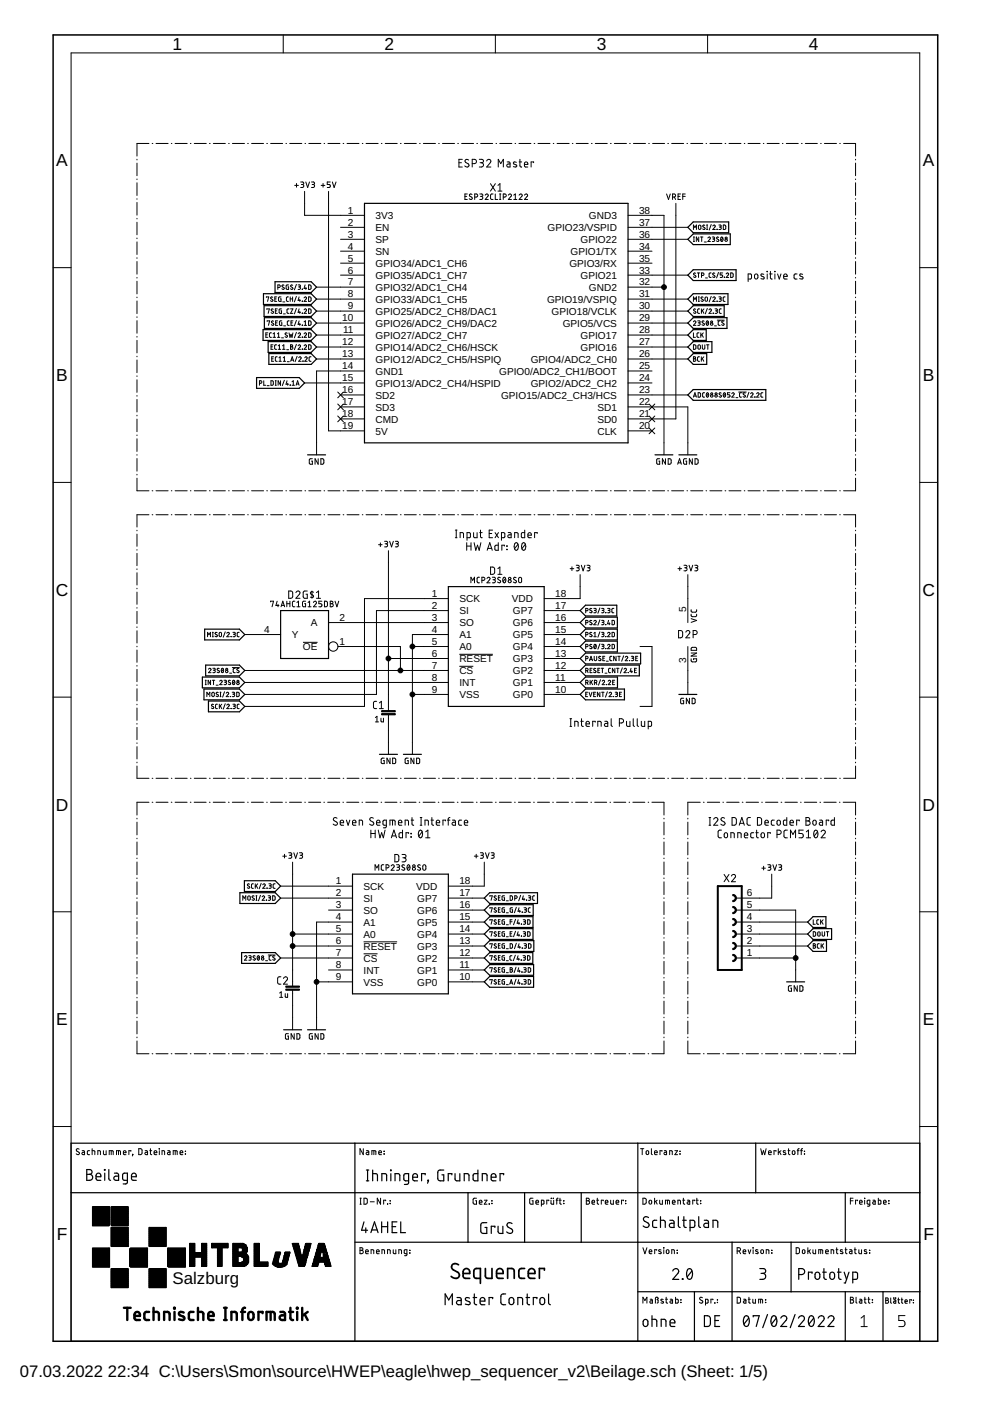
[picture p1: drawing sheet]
<svg xmlns="http://www.w3.org/2000/svg" width="210mm" height="297mm" viewBox="0 0 210 297" stroke-linecap="round" stroke-linejoin="round" font-family="sans-serif">
<defs><g id="words">
<g font-size="3.7">
<text x="36.5" y="10.6">1</text>
<text x="81.5" y="10.6">2</text>
<text x="126.5" y="10.6">3</text>
<text x="171.5" y="10.6">4</text>
<text x="11.9" y="35.3">A</text>
<text x="195.7" y="35.3">A</text>
<text x="11.9" y="80.8">B</text>
<text x="195.7" y="80.8">B</text>
<text x="11.8" y="126.3">C</text>
<text x="195.6" y="126.3">C</text>
<text x="11.8" y="171.9">D</text>
<text x="195.6" y="171.9">D</text>
<text x="11.9" y="217.4">E</text>
<text x="195.7" y="217.4">E</text>
<text x="12" y="262.9">F</text>
<text x="195.8" y="262.9">F</text>
</g>
<text font-size="3.6" x="36.6" y="272.3">Salzburg</text>
<g font-size="3.5">
<text x="4.2" y="291.8">07.03.2022</text>
<text x="22.9" y="291.8">22:34 C:\Users\Smon\source\HWEP\eagle\hwep_sequencer_v2\Beilage.sch (Sheet: 1/5)</text>
</g>
<g font-size="2.1">
<text x="73.8" y="45.3">1</text>
<text x="73.8" y="47.8">2</text>
<text x="79.6" y="46.4">3V3</text>
<text x="124.9" y="46.4">GND3</text>
<text x="135.5" y="47.8">37</text>
<text x="135.5" y="45.3">38</text>
<text x="73.8" y="50.4">3</text>
<text x="73.8" y="52.9">4</text>
<text x="79.6" y="48.9">EN</text>
<text x="79.6" y="51.5">SP</text>
<text x="116.1" y="48.9">GPIO23/VSPID</text>
<text x="123.1" y="51.5">GPIO22</text>
<text x="135.5" y="52.9">34</text>
<text x="135.5" y="50.4">36</text>
<text x="73.8" y="55.4">5</text>
<text x="73.8" y="58">6</text>
<text x="79.6" y="54">SN</text>
<text x="79.6" y="56.6">GPIO34/ADC1_CH6</text>
<text x="79.6" y="59.1">GPIO35/ADC1_CH7</text>
<text x="120.7" y="56.6">GPIO3/RX</text>
<text x="121" y="54">GPIO1/TX</text>
<text x="123.1" y="59.1">GPIO21</text>
<text x="135.5" y="58">33</text>
<text x="135.5" y="55.4">35</text>
<text x="73.8" y="60.5">7</text>
<text x="73.8" y="63.1">8</text>
<text x="73.8" y="65.6">9</text>
<text x="79.6" y="61.6">GPIO32/ADC1_CH4</text>
<text x="79.6" y="64.2">GPIO33/ADC1_CH5</text>
<text x="116" y="64.2">GPIO19/VSPIQ</text>
<text x="124.9" y="61.6">GND2</text>
<text x="135.5" y="65.6">30</text>
<text x="135.5" y="63.1">31</text>
<text x="135.5" y="60.5">32</text>
<text x="72.6" y="68.1">10</text>
<text x="72.7" y="70.7">11</text>
<text x="79.6" y="66.7">GPIO25/ADC2_CH8/DAC1</text>
<text x="79.6" y="69.3">GPIO26/ADC2_CH9/DAC2</text>
<text x="79.6" y="71.8">GPIO27/ADC2_CH7</text>
<text x="116.9" y="66.7">GPIO18/VCLK</text>
<text x="119.3" y="69.3">GPIO5/VCS</text>
<text x="123.1" y="71.8">GPIO17</text>
<text x="135.5" y="70.7">28</text>
<text x="135.5" y="68.1">29</text>
<text x="72.6" y="73.2">12</text>
<text x="72.6" y="75.8">13</text>
<text x="79.6" y="74.3">GPIO14/ADC2_CH6/HSCK</text>
<text x="79.6" y="76.9">GPIO12/ADC2_CH5/HSPIQ</text>
<text x="112.5" y="76.9">GPIO4/ADC2_CH0</text>
<text x="123.1" y="74.3">GPIO16</text>
<text x="135.5" y="75.8">26</text>
<text x="135.5" y="73.2">27</text>
<text x="72.6" y="78.3">14</text>
<text x="72.6" y="80.8">15</text>
<text x="72.6" y="83.4">16</text>
<text x="79.6" y="79.4">GND1</text>
<text x="79.6" y="82">GPIO13/ADC2_CH4/HSPID</text>
<text x="105.9" y="79.4">GPIO0/ADC2_CH1/BOOT</text>
<text x="112.5" y="82">GPIO2/ADC2_CH2</text>
<text x="135.5" y="83.4">23</text>
<text x="135.5" y="80.8">24</text>
<text x="135.5" y="78.3">25</text>
<text x="72.6" y="85.9">17</text>
<text x="72.6" y="88.5">18</text>
<text x="79.6" y="84.5">SD2</text>
<text x="79.6" y="87">SD3</text>
<text x="79.6" y="89.6">CMD</text>
<text x="106.2" y="84.5">GPIO15/ADC2_CH3/HCS</text>
<text x="126.7" y="89.6">SD0</text>
<text x="126.7" y="87">SD1</text>
<text x="135.5" y="88.5">21</text>
<text x="135.5" y="85.9">22</text>
<text x="72.6" y="91">19</text>
<text x="79.6" y="92.1">5V</text>
<text x="126.7" y="92.1">CLK</text>
<text x="135.5" y="91">20</text>
<text x="72" y="131.6">2</text>
<text x="91.5" y="126.6">1</text>
<text x="91.5" y="129.1">2</text>
<text x="91.5" y="131.6">3</text>
<text x="97.4" y="127.7">SCK</text>
<text x="97.4" y="130.2">SI</text>
<text x="108.5" y="127.7">VDD</text>
<text x="108.8" y="130.2">GP7</text>
<text x="117.7" y="126.6">18</text>
<text x="117.7" y="129.1">17</text>
<text x="117.7" y="131.6">16</text>
<text x="145.5" y="129.7" transform="rotate(-90 145.5 129.7)">5</text>
<text x="56" y="134.2">4</text>
<text x="61.8" y="135.3">Y</text>
<text x="64.2" y="137.8">OE</text>
<text x="65.9" y="132.8">A</text>
<text x="72" y="136.7">1</text>
<text x="91.5" y="134.2">4</text>
<text x="91.5" y="136.7">5</text>
<text x="97.4" y="132.8">SO</text>
<text x="97.4" y="135.3">A1</text>
<text x="97.4" y="137.8">A0</text>
<text x="108.8" y="132.8">GP6</text>
<text x="108.8" y="135.3">GP5</text>
<text x="108.8" y="137.8">GP4</text>
<text x="117.7" y="134.2">15</text>
<text x="117.7" y="136.7">14</text>
<text x="91.5" y="139.3">6</text>
<text x="91.5" y="141.8">7</text>
<text x="97.4" y="140.4">RESET</text>
<text x="97.4" y="142.9">CS</text>
<text x="108.8" y="140.4">GP3</text>
<text x="108.8" y="142.9">GP2</text>
<text x="117.7" y="139.3">13</text>
<text x="117.7" y="141.8">12</text>
<text x="145.5" y="140.6" transform="rotate(-90 145.5 140.6)">3</text>
<text x="91.5" y="144.3">8</text>
<text x="91.5" y="146.9">9</text>
<text x="97.4" y="145.5">INT</text>
<text x="97.4" y="148">VSS</text>
<text x="108.8" y="145.5">GP1</text>
<text x="108.8" y="148">GP0</text>
<text x="117.7" y="144.3">11</text>
<text x="117.7" y="146.9">10</text>
<text x="71.2" y="187.5">1</text>
<text x="71.2" y="190.1">2</text>
<text x="77.1" y="188.6">SCK</text>
<text x="77.1" y="191.2">SI</text>
<text x="88.2" y="188.6">VDD</text>
<text x="88.4" y="191.2">GP7</text>
<text x="97.4" y="187.5">18</text>
<text x="97.4" y="190.1">17</text>
<text x="158.3" y="190.1">6</text>
<text x="71.2" y="192.6">3</text>
<text x="71.2" y="195.1">4</text>
<text x="71.2" y="197.7">5</text>
<text x="77.1" y="193.7">SO</text>
<text x="77.1" y="196.2">A1</text>
<text x="88.4" y="193.7">GP6</text>
<text x="88.4" y="196.2">GP5</text>
<text x="97.4" y="192.6">16</text>
<text x="97.4" y="195.1">15</text>
<text x="97.4" y="197.7">14</text>
<text x="158.3" y="197.7">3</text>
<text x="158.3" y="195.1">4</text>
<text x="158.3" y="192.6">5</text>
<text x="71.2" y="200.2">6</text>
<text x="71.2" y="202.7">7</text>
<text x="77.1" y="198.8">A0</text>
<text x="77.1" y="201.3">RESET</text>
<text x="77.1" y="203.9">CS</text>
<text x="88.4" y="198.8">GP4</text>
<text x="88.4" y="201.3">GP3</text>
<text x="88.4" y="203.9">GP2</text>
<text x="97.4" y="200.2">13</text>
<text x="97.4" y="202.7">12</text>
<text x="158.3" y="202.7">1</text>
<text x="158.3" y="200.2">2</text>
<text x="71.2" y="205.3">8</text>
<text x="71.2" y="207.8">9</text>
<text x="77.1" y="206.4">INT</text>
<text x="77.1" y="208.9">VSS</text>
<text x="88.4" y="206.4">GP1</text>
<text x="88.4" y="208.9">GP0</text>
<text x="97.4" y="205.3">11</text>
<text x="97.4" y="207.8">10</text>
</g>
</g></defs>
<g fill="none" stroke="#000" stroke-width=".21">
<path d="M60 7.4v3.8M105 7.4v3.8M150 7.4v3.8M29 33.8v.1M29 34.6v2.7M29 38v.1M29 38.8v2.6M31.6 30.4h-2.6v2.7M32.3 30.4h.1M33.1 30.4h2.5M36.3 30.4h.1M37.1 30.4h2.6"/>
<path d="M40.4 30.4h.1M41.2 30.4h2.5M44.4 30.4h.2M45.2 30.4h2.6M48.5 30.4h.1M49.3 30.4h2.5M52.5 30.4h.1M53.3 30.4h2.6M56.6 30.4h.1M57.4 30.4h2.5M60.6 30.4h.1M61.4 30.4h2.6"/>
<path d="M62.5 39.3h.8M62.9 38.9v.8M63.8 38.6h.5l.1 .2-.1 .3h-.4M64.1 39.1l.3 .2-.1 .3-.5 .2M64.7 30.4h.1M64.8 38.6l.4 1.2 .4-1.2M65.5 30.4h2.5M66 38.6h.5l.2 .2-.2 .3h-.3M66.4 39.1l.3 .2-.1 .3-.6 .2M68.1 39.3h.8M68.5 38.9v.8M68.7 30.4h.1"/>
<path d="M69.5 30.4h2.6M70 38.6h-.6v.5h.4a.32 .32 0 0 1 .2 .3 .32 .32 0 0 1-.2 .4h-.4M70.5 38.6l.3 1.2 .4-1.2M72.7 30.4h.2M73.6 30.4h2.5M76.8 30.4h.1M77.6 30.4h2.6M80.9 30.4h.1M81.7 30.4h2.5M84.9 30.4h.1M85.7 30.4h2.6M89 30.4h.1"/>
<path d="M89.8 30.4h2.5M93 30.4h.1M93.8 30.4h2.6M97 30.4h.2M97.3 34.5h.5M97.9 30.4h2.5M98 33.8h-.7v1.6h.7M99.4 33.9l-.2-.1a.38 .38 0 0 0-.5 .1 .38 .38 0 0 0 .1 .6l.5 .2a.41 .41 0 0 1 0 .7 .41 .41 0 0 1-.6-.1l-.2-.1M100.1 34.7h.5a.46 .46 0 0 0 .4-.5 .46 .46 0 0 0-.4-.4h-.5v1.6M101.1 30.4h.1M101.6 33.8h.6a.36 .36 0 0 1 .3 .3 .36 .36 0 0 1-.3 .4h-.4M101.9 30.4h2.6"/>
<path d="M102.1 34.5a.46 .46 0 0 1 .4 .5 .46 .46 0 0 1-.4 .4h-.5M103.2 34.1a.44 .44 0 0 1 .6-.3 .44 .44 0 0 1 .1 .7l-.7 .9h.9M104 38.9l1 1.6M105 38.9l-1 1.6M105.2 30.4h.1M105.6 39.3l.4-.4v1.6M105.6 35.4v-1.6l.6 .9 .5-.9v1.6M106 30.4h2.5M107.5 34.3l.5 .1 .1 .2v.8h-.5l-.2-.2 .1-.3 .6-.1M109.2 30.4h.1M109.5 34.4h-.6l-.1 .2 .7 .4 .1 .3-.3 .1-.5-.1M110 30.4h2.6"/>
<path d="M110.1 34.3h.5M110.2 33.8l.1 1.4 .3 .2M111.2 34.9h.7a.38 .38 0 0 0-.3-.6 .38 .38 0 0 0-.4 .4l.1 .6 .6 .1M113.1 34.5v-.2h-.5v1.1M113.2 30.4h.2M114.1 30.4h2.5M117.3 30.4h.1M118.1 30.4h2.6M121.3 30.4h.2M122.2 30.4h2.5M125.4 30.4h.1M126.2 30.4h2.6"/>
<path d="M129.4 30.4h.2M130.3 30.4h2.5M133.5 30.4h.1M134.3 30.4h2.6M137.5 30.4h.2M138.4 30.4h2.5M141.6 30.4h.1M142.4 30.4h2.5M145.6 30.4h.2M146.5 30.4h2.5M149.7 30.4h.1M150.5 30.4h2.6"/>
<path d="M153.7 30.4h.2M154.6 30.4h2.5M157.8 30.4h.1M158.6 30.4h2.6M161.8 30.4h.2M162.6 30.4h2.6M165.9 30.4h.1M166.7 30.4h2.5M169.9 30.4h.2M170.8 30.4h2.5M174 30.4h.1M174.8 30.4h2.6"/>
<path d="M178 30.4h.2M178.9 30.4h2.5v2.7M181.4 33.8v.1M181.4 34.6v2.7M181.4 38v.1M181.4 38.8v2.6M11.3 56.7h3.8M29 42.1v.1M29 42.9v2.7M29 46.3v.1M29 47.1v2.7M29 50.5v.1"/>
<path d="M29 51.3v2.7M29 54.6v.2M29 55.5v2.6M29 58.8v.1M29 59.6v2.7M64.6 40.6v5.1h12.7M69.7 40.6v50.8h7.6M72.2 48.2h5.1M72.2 50.7h5.1M72.2 58.3h5.1M72.2 53.3h5.1M72.2 55.8h5.1"/>
<path d="M98.6 41.6h.4M99.1 41.1h-.5v1.2h.5M100.1 41.2l-.3-.1-.3 .2v.2l.5 .3a.32 .32 0 0 1 0 .5 .32 .32 0 0 1-.5-.2M100.6 41.8l.6-.1 .1-.3-.2-.3h-.5v1.2M101.7 41.1h.5l.2 .2-.2 .3h-.3M102.1 41.6l.3 .3-.1 .3-.6 .1M102.9 41.4a.32 .32 0 0 1 .4-.3 .32 .32 0 0 1 .1 .5l-.5 .7h.6M104.5 41.1l-.4 .1-.1 .2v.7l.5 .2M105 41.1v1.2h.5M105.6 40.5h.8M105.9 42.3h.3M105.9 41.1h.3"/>
<path d="M106 41.1v1.2M106.7 41.8l.6-.1v-.3l-.1-.3h-.5v1.2M107.8 41.4a.32 .32 0 0 1 .4-.3 .32 .32 0 0 1 .1 .5l-.5 .7h.6M108.9 42.3h.7M108.9 41.4l.4-.3v1.2M110.1 41.4a.32 .32 0 0 1 .4-.3 .32 .32 0 0 1 .1 .5l-.5 .7h.6M111.2 41.4a.32 .32 0 0 1 .5-.3 .32 .32 0 0 1 .1 .5l-.6 .7h.7M133.2 48.2h12.6M133.2 45.7h7.6v50.7M133.2 50.7h12.6M133.2 58.3h12.6M133.2 53.3h5"/>
<path d="M133.2 55.8h5M141.3 41.1l.4 1.2 .4-1.2M142.6 41.8l.6-.1v-.3l-.1-.3h-.5v1.2M143 41.8l.2 .5M143.3 43.1v45.7h-10.1M143.8 41.6h.4M144.3 41.1h-.5v1.2h.5M144.8 41.6h.5M145.3 41.1h-.5v1.2M147 48.7v-1l.3 .5 .4-.5v1M147 51.2h.2M147 50.2h.2"/>
<path d="M147.1 50.2v1M147.5 58l-.2-.1-.3 .2 .5 .4v.2l-.2 .1-.3-.1M147.8 57.9h.6M148.1 47.9l.2-.2 .3 .2-.1 .7-.4-.1zM148.1 57.9v.9M148.1 50.2v1l-.5-1v1M148.5 50.2h.5M148.7 58.4l.5-.1-.1-.4h-.4v.9M148.8 50.2v1M149.3 51.3h.5M149.4 47.8l-.2-.1-.2 .2 .5 .4v.3l-.2 .1-.3-.2M149.6 58.9h.4"/>
<path d="M149.8 48.7h.2M149.8 47.7h.2M149.9 47.7v1M150.1 50.5a.26 .26 0 0 1 .4-.2 .26 .26 0 0 1 0 .4l-.4 .5h.5M150.8 57.9l-.5 .2 .1 .6 .4 .1M150.8 47.6l-.4 1.2M151 50.2l.5 .2-.1 .3h-.3M151.1 47.9a.26 .26 0 0 1 .4-.2 .26 .26 0 0 1 .1 .4l-.5 .6h.6M151.3 50.7l.2 .1v.3l-.5 .1M151.6 58l-.3-.1-.2 .2 .5 .4v.2l-.2 .1-.3-.1M152.1 48.6h.1M152.3 57.8l-.4 1.1"/>
<path d="M152.4 50.3l-.3-.1-.2 .3 .5 .4v.2l-.2 .1-.3-.1M152.4 47.7l.5 .1-.1 .3h-.3M152.7 48.1l.2 .1v.4l-.5 .1M152.9 50.3a.44 .44 0 0 1 .4 .4 .44 .44 0 0 1-.4 .5l-.1-.5zM153.2 57.9h-.5v.4h.4l.1 .2-.1 .3h-.4M153.2 50.5l-.4 .5M153.4 47.7l.5 .2v.5l-.2 .2-.3 .1zM153.6 58.8h.1M154 58.1a.26 .26 0 0 1 .3-.2 .26 .26 0 0 1 .1 .4l-.4 .5h.5M154.9 57.9l.5 .1v.5l-.1 .3h-.4zM158.6 59.2l.6-.1 .1-.1-.1-.9h-.6v1.6M160.1 58.2h.5l.1 .6a.36 .36 0 0 1-.4 .4 .36 .36 0 0 1-.3-.4z"/>
<path d="M161.9 58.2l-.5-.1-.1 .2 .7 .5v.2l-.2 .2-.5-.1M162.6 57.5l.1 .1zM162.7 58.1v1.1M163.2 58.1h.5M163.3 57.5l.1 1.5 .3 .2M164.3 57.5v.1zM164.3 58.1v1.1M164.9 58.1l.3 1.1 .4-1.1M166.2 58.6h.7a.38 .38 0 0 0-.3-.5 .38 .38 0 0 0-.4 .3v.7l.7 .1M169 58.1h-.5l-.1 .2v.8l.6 .1M170.2 58.2l-.5-.1-.2 .2 .7 .5 .1 .2-.2 .2-.6-.1M181.4 42.1v.1"/>
<path d="M181.4 42.9v2.7M181.4 46.3v.1M181.4 47.1v2.7M181.4 50.5v.1M181.4 51.3v2.7M181.4 54.6v.2M181.4 55.5v2.6M181.4 58.8v.1M181.4 59.6v2.7M195 56.7h3.8M29 63v.1M29 63.8v2.7"/>
<path d="M29 67.2v.1M29 68v2.7M29 71.3v.2M29 72.2v2.6M29 75.5v.1M29 76.3v2.7M29 79.7v.1M56.4 71h.3M56.5 63.1l.5-.2-.3 1M56.6 65.6l.5-.1-.2 .9M56.6 68.1l.6-.1-.3 1M56.8 70.6h-.4v.9h.4"/>
<path d="M57.5 73.5h.3M57.6 70.6h-.4l-.1 .2 .1 .6 .4 .1M57.6 76.1h.3M57.8 63l-.2-.1-.2 .3 .4 .4v.2l-.1 .1-.4-.1M57.9 73.1h-.4v1h.4M57.9 71.5h.5M57.9 70.8l.3-.2v.9M57.9 65.6l-.2-.1-.2 .2 .5 .4v.2l-.2 .1-.3-.1M58 68.1l-.2-.1-.2 .2 .4 .5v.2l-.2 .1-.3-.2M58 75.6h-.4v1h.4M58.3 63.4h.3M58.4 65.9h.3"/>
<path d="M58.4 68.5h.4M58.7 73.1h-.4l-.1 .2 .1 .7 .4 .1M58.7 62.9h-.4v1h.4M58.8 75.6l-.3 .1-.1 .2v.6l.4 .1M58.8 65.5h-.4v.9h.4M58.8 71.5h.5M58.8 70.8l.3-.2v.9M58.9 68h-.5v1h.5M58.9 60.9l.5-.1-.1-.4h-.4v1M59 73.3l.2-.2v1M59 74.1h.5M59.1 76.6h.5"/>
<path d="M59.1 75.9l.3-.3v1M59.6 62.9l-.4 .1-.1 .2v.6l.5 .1v-.5h-.2M59.7 65.5l-.5 .1v.7l.2 .1h.3v-.5h-.2M59.7 71.6h.4M59.8 68l-.5 .1v.8l.2 .1h.3v-.5h-.2M59.9 74.1h.5M59.9 73.3l.3-.2v1M60 64h.4M60 76.6h.6M60 75.9l.3-.3v1M60.1 66.5h.4M60.1 69.1h.5"/>
<path d="M60.2 60.5l-.2-.1-.2 .2 .4 .4v.3l-.1 .1-.3-.2M60.8 74.1h.4M60.9 70.7l-.3-.1-.1 .2 .4 .4v.2l-.2 .1-.3-.1M60.9 76.7h.4M61.2 62.9l-.5 .3v.6l.5 .1M61.2 60.4l-.5 .1 .1 .8 .4 .1v-.6h-.2M61.3 65.5l-.4 .2v.6l.4 .1M61.3 70.6l.2 .9 .2-.6 .2 .6 .2-.9M61.3 68l-.4 .2v.7l.4 .1M61.5 63.4h.5M61.5 62.9v1M61.6 73.1l.4 .1v.2l-.2 .1 .3 .2-.1 .3-.4 .1z"/>
<path d="M61.6 65.5h.5l-.5 .9h.5M61.6 73.5h.2M61.6 76.6l.4-1 .3 1M61.7 68.5h.3M61.7 76.3h.5M62 62.9v1M62.1 60.5l-.3-.1-.2 .2 .5 .4v.3l-.2 .1-.3-.2M62.1 68h-.4v1h.4M62.8 62.8l-.4 1.2M62.8 65.4l-.4 1.1M62.8 67.9l-.4 1.2M62.8 70.5l-.4 1.1"/>
<path d="M62.8 73l-.4 1.1M62.8 60.3l-.4 1.2M63 75.5l-.4 1.2M63.2 70.8a.26 .26 0 0 1 .4-.2 .26 .26 0 0 1 0 .4l-.4 .5h.5M63.2 73.3a.26 .26 0 0 1 .4-.2 .26 .26 0 0 1 0 .4l-.4 .6h.5M63.2 60.4l.5 .1-.1 .3h-.3M63.3 75.9a.26 .26 0 0 1 .4-.2 .26 .26 0 0 1 .1 .4l-.5 .5h.6M63.4 62.9l-.2 .8h.5M63.4 65.5l-.2 .7h.5M63.4 68l-.2 .8h.5M63.5 60.8l.2 .1v.4l-.5 .1M63.6 63.5v.4"/>
<path d="M63.6 66v.4M63.6 68.6v.4M64.1 66.4h.1M64.1 63.9h.1M64.1 61.3h.1M64.1 68.9h.1M64.1 71.5h.1M64.1 74h.1M64.2 76.6h.1M64.2 76.5v.1M64.2 76.5h.1M64.5 63.2a.26 .26 0 0 1 .3-.2 .26 .26 0 0 1 .1 .4l-.4 .5h.5"/>
<path d="M64.5 65.7a.26 .26 0 0 1 .3-.2 .26 .26 0 0 1 .1 .4l-.4 .5h.5M64.5 70.8a.26 .26 0 0 1 .3-.2 .26 .26 0 0 1 .1 .4l-.4 .5h.5M64.5 73.3a.26 .26 0 0 1 .3-.2 .26 .26 0 0 1 .1 .4l-.4 .6h.5M64.5 69h.5M64.5 68.2l.2-.2v1M64.6 75.9a.26 .26 0 0 1 .4-.2 .26 .26 0 0 1 .1 .4l-.5 .5h.5M64.7 60.4l-.2 .8h.5M64.9 60.9v.5M65.4 62.9l.5 .2 .1 .5-.2 .3h-.4zM65.4 65.5l.5 .2 .1 .5-.2 .2h-.4zM65.4 68l.5 .2 .1 .5-.2 .3h-.4zM65.4 70.6l.5 .1 .1 .5-.2 .3h-.4z"/>
<path d="M65.4 73.1l.5 .2 .1 .5-.2 .2-.4 .1zM65.4 60.4l.5 .2 .1 .5-.2 .2-.4 .1zM66 75.6l-.4 .1-.1 .2 .1 .6 .4 .1M67.1 66h10.2M67.1 60.9h10.2M67.1 63.4h10.2M67.1 68.5h10.2M67.1 76.1h10.2M67.1 73.6h10.2M67.1 71h10.2M77.3 78.7h-10.2v17.7M133.2 66h12.6"/>
<path d="M133.2 78.7h5M133.2 60.9h7.6M133.2 63.4h12.6M133.2 68.5h12.6M133.2 76.1h12.6M133.2 73.6h12.6M133.2 71h12.6M147 68.2a.26 .26 0 0 1 .4-.2 .26 .26 0 0 1 .1 .5l-.5 .5h.6M147 75.6l.5 .2-.2 .3 .3 .3-.3 .2h-.3zM147 73.1l.5 .2 .1 .5-.2 .2-.4 .1zM147 63.9v-1l.3 .6 .4-.6v1M147 70.6v.9h.4"/>
<path d="M147 76.1h.3M147.5 65.6l-.2-.1-.3 .2 .5 .4v.2l-.2 .1-.3-.1M147.9 68l.5 .1v.3l-.4 .1M148 73.3l.2-.2 .3 .2-.1 .7-.4-.1zM148.1 62.9h.2M148.1 63.9h.2M148.2 62.9v1M148.2 68.5l.3 .3-.6 .2M148.2 70.6h-.3l-.1 .2v.6l.4 .1M148.3 75.6l-.3 .1-.1 .2v.6l.4 .1M148.3 65.5l-.4 .2v.6l.4 .1M148.6 70.6v.9"/>
<path d="M148.7 75.6v1M148.7 65.5v.9M148.8 70.9l.3 .6M148.9 73.1v.7l.2 .2 .3-.1v-.8M148.9 76l.3 .6M148.9 65.8l.3 .6M149.1 63l-.3-.1-.2 .3 .5 .4v.2l-.2 .1-.3-.1M149.1 70.6l-.5 .5M149.2 75.6l-.5 .6M149.2 65.5l-.5 .6M149.3 68.1l-.2-.1-.3 .2 .5 .5v.2l-.2 .1-.3-.2M149.6 63l.4 .1v.7l-.2 .1-.3-.3z"/>
<path d="M149.8 73.1h.5M149.9 68.1a.44 .44 0 0 1 .3 .4 .44 .44 0 0 1-.3 .4l-.2-.4zM150 65.4l-.5 1.1M150.1 73.1v1M150.2 68.2l-.4 .6M150.3 65.7a.26 .26 0 0 1 .4-.2 .26 .26 0 0 1 .1 .4l-.5 .5h.5M150.8 62.8l-.4 1.2M151.1 63.2a.26 .26 0 0 1 .4-.2 .26 .26 0 0 1 .1 .4l-.5 .5h.6M151.2 66.4h.1M151.5 69.1h.4M151.6 65.5l.5 .1-.1 .3h-.3M151.9 65.9l.2 .3-.5 .2"/>
<path d="M152.1 63.8h.1M152.1 67.9h1.5M152.4 62.9l.5 .2-.1 .3h-.3M152.7 68l-.4 .2v.7l.4 .1M152.7 63.4l.2 .1v.3l-.5 .1M152.9 65.5l-.4 .2v.6l.4 .1M153.5 68.1l-.3-.1-.2 .2 .5 .5v.2l-.2 .1-.3-.2M153.7 62.9l-.4 .3 .1 .6 .3 .1M181.4 63v.1M181.4 63.8v2.7M181.4 67.2v.1M181.4 68v2.7"/>
<path d="M181.4 71.3v.2M181.4 72.2v2.6M181.4 75.5v.1M181.4 76.3v2.7M181.4 79.7v.1M29 80.5v2.7M29 83.9v.1M29 84.7v2.7M29 88v.2M29 88.9v2.6M29 92.2v.2M29 93v2.7"/>
<path d="M29 96.4v.1M29 97.2v2.7M55 81.3l.5-.1-.1-.4-.4-.1v1M55.9 80.7v1h.4M56.6 81.8h.5M57.4 80.7l.5 .2-.1 .8h-.4zM58.4 80.7h.2M58.4 81.7h.2M58.5 80.7v1M59.5 80.7v1l-.5-1v1M60.3 80.6l-.4 1.2M60.9 80.7l-.3 .8h.6"/>
<path d="M61 81.3v.4M61.5 81.7h.1M61.9 81.7h.5M61.9 80.9l.3-.2v1M62.8 81.7l.3-1 .3 1M62.9 81.4h.4M64.6 81.2h12.7M66.2 97.3l-.6 .1v.8l.1 .2h.5v-.6h-.2M67.5 97.3v1.1l-.7-1.1v1.1M68 97.3h.5l.1 .2v.7l-.1 .2h-.5zM71.6 83.1l1.2 1.2M71.6 85.7l1.2 1.2"/>
<path d="M71.6 88.2l1.2 1.2M72.2 83.7h5.1M72.2 88.8h5.1M72.2 86.3h5.1M72.8 83.1l-1.2 1.2M72.8 85.7l-1.2 1.2M72.8 88.2l-1.2 1.2M133.2 86.3h12.6v10.1M133.2 91.4h5M133.2 81.2h5M133.2 83.7h12.6M137.6 90.7l1.2 1.3"/>
<path d="M137.6 88.2l1.2 1.2M137.6 85.7l1.2 1.2M138.8 90.7l-1.2 1.3M138.8 88.2l-1.2 1.2M138.8 85.7l-1.2 1.2M139.9 97.3l-.6 .1-.1 .8 .2 .2h.5v-.6h-.2M141.1 97.3v1.1l-.7-1.1v1.1M141.7 97.3h.4l.2 .2v.7l-.2 .2h-.4zM143.7 98.4l.4-1.1 .4 1.1M143.8 98.1h.6M145.6 97.3l-.6 .1-.1 .8 .2 .2h.5v-.6h-.2M146.8 97.3v1.1l-.6-1.1v1.1"/>
<path d="M147 84.2l.3-.9 .4 .9M147.1 84h.5M147.4 97.3h.4l.2 .2v.7l-.2 .2h-.4zM148 83.3l.5 .1v.5l-.1 .3h-.4zM149.4 83.3h-.3l-.1 .2v.6l.4 .1M149.9 83.3a.44 .44 0 0 1 .4 .4 .44 .44 0 0 1-.4 .5l-.2-.5zM150.2 83.5l-.4 .5M152.9 83.4l-.3-.1-.1 .2 .4 .4v.2h-.5M153.5 83.3a.44 .44 0 0 1 .3 .4 .44 .44 0 0 1-.3 .5l-.2-.5zM153.8 83.5l-.4 .5M154.8 83.3h-.6v.4h.5l.1 .2-.1 .3h-.5M155.2 83.5a.26 .26 0 0 1 .3-.2 .26 .26 0 0 1 .1 .4l-.4 .5h.5"/>
<path d="M156 84.3h.4M156.6 83.1h1.6M157.2 83.3h-.3l-.1 .2v.6l.4 .1M158 83.4l-.3-.1-.1 .2 .4 .4v.2h-.5M158.8 83.2l-.4 1.1M159.2 83.5a.26 .26 0 0 1 .3-.2 .26 .26 0 0 1 .1 .4l-.4 .5h.5M160 84.2h.1M160.4 83.5a.26 .26 0 0 1 .4-.2 .26 .26 0 0 1 .1 .4l-.5 .5h.6M161.8 83.3h-.4l-.1 .2 .1 .6 .4 .1M181.4 80.5v2.7M181.4 83.9v.1M181.4 84.7v2.7"/>
<path d="M181.4 88v.2M181.4 88.9v2.6M181.4 92.2v.2M181.4 93v2.7M181.4 96.4v.1M181.4 97.2v2.7M11.3 102.3h3.8M29 100.6v.1M29 101.4v2.7h2.6M29 112.4v.1M29 113.2v2.6M29 116.5v.1"/>
<path d="M29 117.3v2.6M31.6 109.1h-2.6v2.6M32.3 104.1h.1M32.3 109.1h.1M33.1 104.1h2.5M33.1 109.1h2.5M36.3 104.1h.1M36.3 109.1h.1M37.1 104.1h2.6M37.1 109.1h2.6M40.4 104.1h.1M40.4 109.1h.1"/>
<path d="M41.2 104.1h2.5M41.2 109.1h2.5M44.4 104.1h.2M44.4 109.1h.2M45.2 104.1h2.6M45.2 109.1h2.6M48.5 104.1h.1M48.5 109.1h.1M49.3 104.1h2.5M49.3 109.1h2.5M52.5 104.1h.1M52.5 109.1h.1"/>
<path d="M53.3 104.1h2.6M53.3 109.1h2.6M56.6 104.1h.1M56.6 109.1h.1M57.4 104.1h2.5M57.4 109.1h2.5M60.6 104.1h.1M60.6 109.1h.1M61.4 104.1h2.6M61.4 109.1h2.6M64.7 104.1h.1M64.7 109.1h.1"/>
<path d="M65.5 104.1h2.5M65.5 109.1h2.5M68.7 104.1h.1M68.7 109.1h.1M69.5 104.1h2.6M69.5 109.1h2.6M72.7 104.1h.2M72.7 109.1h.2M73.6 104.1h2.5M73.6 109.1h2.5M76.8 104.1h.1M76.8 109.1h.1"/>
<path d="M77.6 104.1h2.6M77.6 109.1h2.6M80.3 115.5h.7M80.6 115.1v.8M80.9 104.1h.1M80.9 109.1h.1M81.5 114.8h.4l.3 .2-.2 .3h-.3M81.7 104.1h2.5M81.7 109.1h2.5M81.9 115.3l.2 .1v.4l-.6 .2M82.4 116.8v34M82.6 114.8l.4 1.2 .4-1.2"/>
<path d="M83.8 114.8h.4l.3 .2-.2 .3h-.4M84.1 115.3l.3 .1 .1 .3-.2 .2-.5 .1M84.9 104.1h.1M84.9 109.1h.1M85.7 104.1h2.6M85.7 109.1h2.6M89 104.1h.1M89 109.1h.1M89.8 104.1h2.5M89.8 109.1h2.5M93 104.1h.1M93 109.1h.1"/>
<path d="M93.8 104.1h2.6M93.8 109.1h2.6M96.5 114h.4M96.5 112.4h.4M96.7 112.4v1.6M97 104.1h.2M97 109.1h.2M97.6 114v-1.1l.7 .2v.9M97.9 104.1h2.5M97.9 109.1h2.5M99 115.1v1.6M99 115.8h.9"/>
<path d="M99 114h.6l.1-.1-.1-.9-.6-.1v1.7M99.9 115.1v1.6M100.4 112.9v.8l.2 .3h.6v-1.1M100.5 115.1l.4 1.6 .3-1.1 .4 1.1 .4-1.6M101.1 104.1h.1M101.1 109.1h.1M101.7 112.9h.5M101.9 112.4v1.5l.3 .1M101.9 104.1h2.6M101.9 109.1h2.6M103.3 116.7l.5-1.6 .6 1.6M103.4 116.3h.8"/>
<path d="M103.7 113.1h.6M104.4 112.4h-.7v1.6h.7M105 112.9l.7 1.1M105.2 104.1h.1M105.2 109.1h.1M105.6 115.1v1.6h-.5l-.2-.3v-.6l.2-.2h.5M105.7 112.9l-.7 1.1M106 104.1h2.5M106 109.1h2.5M106.3 114h.6l.1-.1-.1-.9-.6-.1v1.7M106.9 115.8v-.2h-.5v1.1M107.4 115.7l.1 .1z"/>
<path d="M107.4 116.5h.1zM107.7 112.9l.6 .1 .1 1-.7-.1v-.4l.7-.1M109.1 114v-1.1l.7 .2 .1 .9M109.2 104.1h.1M109.2 109.1h.1M109.2 115.2l.3-.1a.93 .93 0 0 1 0 1.6 1.02 1.02 0 0 1-.3-1.5zM109.8 115.4l-.7 .9M110 104.1h2.6M110 109.1h2.6M110.8 115.2l.2-.1a.93 .93 0 0 1 0 1.6 1.02 1.02 0 0 1-.2-1.5zM111.3 112.4v1.6h-.6l-.2-.3 .1-.7 .7-.1M111.4 115.4l-.7 .9"/>
<path d="M111.9 113.5h.7a.38 .38 0 0 0-.2-.5 .38 .38 0 0 0-.5 .3l.1 .6 .6 .1M113.2 104.1h.2M113.2 109.1h.2M113.9 113.1v-.2h-.6v1.1M114.1 104.1h2.5M114.1 109.1h2.5M117.3 104.1h.1M117.3 109.1h.1M118.1 104.1h2.6M118.1 109.1h2.6M121.3 104.1h.2M121.3 109.1h.2"/>
<path d="M122.2 119.8h.4l.2 .3-.1 .3h-.4M122.2 104.1h2.5M122.2 109.1h2.5M123.3 119.8l.3 1.2 .4-1.2M124.5 119.8h.3l.3 .3-.2 .3h-.3M125.4 104.1h.1M125.4 109.1h.1M126.2 104.1h2.6M126.2 109.1h2.6M129.4 104.1h.2M129.4 109.1h.2M130.3 104.1h2.5"/>
<path d="M130.3 109.1h2.5M133.5 104.1h.1M133.5 109.1h.1M134.3 104.1h2.6M134.3 109.1h2.6M137.5 104.1h.2M137.5 109.1h.2M138.4 104.1h2.5M138.4 109.1h2.5M141.6 104.1h.1M141.6 109.1h.1M142.4 104.1h2.5"/>
<path d="M142.4 109.1h2.5M145 119.8h.4l.3 .3-.2 .3h-.3M145.6 104.1h.2M145.6 109.1h.2M146.1 119.8l.4 1.2 .4-1.2M146.5 104.1h2.5M146.5 109.1h2.5M147.3 119.8h.4l.3 .3-.2 .3h-.4M149.7 104.1h.1M149.7 109.1h.1M150.5 104.1h2.6M150.5 109.1h2.6"/>
<path d="M153.7 104.1h.2M153.7 109.1h.2M154.6 104.1h2.5M154.6 109.1h2.5M157.8 104.1h.1M157.8 109.1h.1M158.6 104.1h2.6M158.6 109.1h2.6M161.8 104.1h.2M161.8 109.1h.2M162.6 104.1h2.6M162.6 109.1h2.6"/>
<path d="M165.9 104.1h.1M165.9 109.1h.1M166.7 104.1h2.5M166.7 109.1h2.5M169.9 104.1h.2M169.9 109.1h.2M170.8 104.1h2.5M170.8 109.1h2.5M174 104.1h.1M174 109.1h.1M174.8 104.1h2.6M174.8 109.1h2.6"/>
<path d="M178 104.1h.2M178 109.1h.2M178.9 109.1h2.5v2.6M181.4 100.6v.1M181.4 101.4v2.7h-2.5M181.4 112.4v.1M181.4 113.2v2.6M181.4 116.5v.1M181.4 117.3v2.6M195 102.3h3.8M29 120.6v.2M29 121.4v2.6"/>
<path d="M29 124.7v.1M29 125.5v2.6M29 128.8v.1M29 129.6v2.6M29 132.9v.2M29 133.7v2.6M29 137v.1M29 137.8v2.6M44 135v-.9l.3 .5 .3-.5v.9M45 135h.2M45 134.1h.2M45.1 134.1v.9"/>
<path d="M46 134.1h-.3l-.1 .2 .5 .4v.2l-.2 .1-.3-.1M46.5 134.1l.4 .1v.7l-.1 .1-.3-.1zM47.8 134l-.5 1.1M48.1 134.3a.26 .26 0 0 1 .4-.2 .26 .26 0 0 1 0 .4l-.4 .5h.5M49 135h.1M49.4 134.1h.4l.1 .2-.1 .2h-.3M49.6 134.5l.2 .1v.3l-.4 .1M50.7 134.1h-.3l-.1 .2v.6l.4 .1M51.9 134.5h7.6M57.4 127.6v-.1h.6l-.3 1.2M58.8 127.5l-.3 .9h.6M58.9 128.1v.6"/>
<path d="M59.6 128.7l.4-1.2 .3 1.2M59.7 128.4h.6M60.8 127.5v1.2M60.8 128h.7M61.2 125.3h.6l.2 .3v1l-.2 .2-.6 .1zM61.5 127.5v1.2M62.5 127.5h-.4l-.1 .2v.8l.5 .2M62.7 125.6a.43 .43 0 0 1 .6-.3 .43 .43 0 0 1 .2 .7l-.8 .9h.9M62.9 128.7h.7M62.9 127.7l.4-.2v1.2M64.2 136.2h3.1M64.8 127.5l-.6 .1-.1 .8 .2 .2 .5 .1v-.7h-.2"/>
<path d="M65.2 125.3h-.7l-.2 .2v1l.2 .3 .7 .1v-.9h-.3M65.3 128.7h.7M65.3 127.7l.3-.2v1.2M66.1 125.3v1.6M66.5 127.7a.32 .32 0 0 1 .4-.2 .32 .32 0 0 1 .1 .5l-.5 .7h.6M66.5 125.6l-.3-.1-.4 .1v.3l.7 .5-.2 .3-.5-.1M67.1 126.9h.9M67.1 125.6l.4-.3v1.6M68.2 127.5h-.6v.5h.4a.34 .34 0 0 1 .2 .3 .34 .34 0 0 1-.2 .4h-.4M68.8 127.5l.6 .2v.7l-.3 .3h-.3zM69.7 132h25.4M70 127.5l.5 .1v.3l-.2 .1 .4 .2-.2 .4-.5 .1z"/>
<path d="M70 128h.3M71 127.5l.4 1.2 .4-1.2M71.6 137.1h13.3v5.1M82.4 139.6h12.7M87.4 137.1h7.7M95.1 129.5h-15.3v17.7h-27.9M95.1 126.9h-17.8v22.9h-25.4M95.1 134.5h-7.7v25.4M97.4 138.7h7.1M99.8 123.6v-1.2l.4 .6 .4-.6v1.2M101.7 122.4h-.4l-.1 .3v.8l.5 .1M102.2 123h.4l.2-.2-.1-.3-.5-.1v1.2"/>
<path d="M103.3 122.7a.32 .32 0 0 1 .4-.3 .32 .32 0 0 1 .1 .5l-.5 .7h.6M104 120.2h.6l.2 .3 .1 .8-.3 .4-.6 .1zM104.4 122.4h.4l.2 .2-.1 .3h-.4M104.7 122.9l.3 .1v.3l-.1 .2-.5 .1M105.6 121.8h.8M105.6 120.6l.4-.4v1.6M106.1 122.5l-.4-.1-.2 .3 .5 .4a.29 .29 0 0 1 0 .4 .29 .29 0 0 1-.4 0l-.1-.1M106.7 122.5l.1-.1a.6 .6 0 0 1 .5 .6 .6 .6 0 0 1-.5 .5l-.2-.5zM107.2 122.7l-.5 .6M109.4 122.5l-.3-.1-.2 .3 .5 .4a.29 .29 0 0 1 0 .4 .29 .29 0 0 1-.4 0l-.2-.1M110.1 122.5l.2-.1 .3 .2v.8l-.3 .1-.3-.1zM115.4 129.5h7.6"/>
<path d="M115.4 134.5h7.6M115.4 137.1h7.6M115.4 139.6h7.6M115.4 132h7.6M120.9 120.6h.8M121.3 120.2v.8M122.5 120.4l.2 .1 .1 .3-.2 .2h-.4M123 121.8v5.1h-7.6M124.2 139.7l.4-.1v-.4l-.4-.1v1M124.2 137.1l.4-.1v-.3l-.4-.1v.9M124.2 134.6l.4-.1v-.3l-.4-.1v.9M124.2 132h.4v-.4l-.4-.1v1"/>
<path d="M124.2 129.5l.4-.1v-.3l-.4-.1v.9M124.8 120.4l.2 .1 .1 .3-.2 .2h-.4M125.1 139.8h.4M125.5 136.7l-.4-.1-.1 .2 .5 .4v.2l-.2 .1-.3-.1M125.5 134.1h-.4l-.1 .2 .5 .4v.2l-.2 .1-.3-.1M125.5 131.6h-.4l-.1 .1 .5 .4v.3l-.2 .1-.3-.2M125.5 129.1l-.4-.1-.1 .2 .5 .4v.2l-.2 .1-.3-.1M125.9 131.7a.26 .26 0 0 1 .4-.2 .26 .26 0 0 1 0 .5l-.4 .5h.5M125.9 129h.4l.1 .2-.4 .2M125.9 135h.5M125.9 134.3l.3-.2v.9M126 139.1v.8l.2 .2 .3-.2v-.8"/>
<path d="M126 136.6a.44 .44 0 0 1 .4 .5 .44 .44 0 0 1-.4 .4l-.1-.4zM126.2 129.4l.2 .1v.3l-.5 .1M126.4 136.8l-.5 .5M127.2 136.5l-.4 1.1M127.2 134l-.4 1.1M127.2 131.4l-.4 1.2M127.2 128.9l-.4 1.1M127.4 139.2h-.4l-.1 .2 .5 .4v.2l-.2 .1-.3-.1M127.6 136.6l.4 .1v.2l-.3 .1M127.6 134.1l.4 .1v.2l-.3 .1M127.6 131.5l.4 .1v.2l-.3 .2M127.6 129l.4 .1v.2l-.3 .1"/>
<path d="M127.8 137l.2 .1v.4h-.4M127.8 134.5l.2 .1v.3l-.4 .1M127.8 132h.2v.4l-.4 .1M127.8 129.4l.2 .1v.3l-.4 .1M127.8 139.6h.3M128.2 139.1h-.4v1h.4M128.4 135h.1M128.4 137.5h.1M128.4 129.9h.1M128.4 132.4h.1M128.8 136.8a.26 .26 0 0 1 .4-.2 .26 .26 0 0 1 .1 .4l-.5 .5h.5M128.8 134.3a.26 .26 0 0 1 .4-.2 .26 .26 0 0 1 .1 .4l-.5 .5h.5"/>
<path d="M128.8 129h.4l.1 .2-.4 .2M129 131.5l-.2 .7h.5M129.1 129.4l.2 .1v.3l-.5 .1M129.2 132v.5M129.7 139.1l-.3 .1-.1 .2v.6l.4 .1M129.8 136.6l.5 .2v.5l-.2 .2h-.3zM129.8 134.1l.5 .1v.5l-.2 .3h-.3zM129.8 131.5l.5 .2v.5l-.2 .2-.3 .1zM130.2 129h-.4l-.1 .2 .1 .6 .4 .1M130.6 139.1v1l-.5-1v1M131 139.1h.5M131.3 139.1v1"/>
<path d="M132.2 139l-.4 1.2M132.6 139.4a.26 .26 0 0 1 .3-.3 .26 .26 0 0 1 .1 .5l-.4 .5h.5M133.9 139.1l.4 .2v.2l-.3 .1M134.1 139.6l.3 .3-.2 .2h-.3M134.8 139.6h.3M135.2 139.1h-.4v1h.4M135.7 137.1h2.5v12.7h-2.5M143.7 120.6h.8M143.9 133.7h.6l.2 .2v.9l-.2 .4h-.6zM144.1 120.2v.8M145.4 120.4l.3 .2-.1 .3-.6 .1M145.4 134a.42 .42 0 0 1 .6-.3 .42 .42 0 0 1 .1 .7l-.7 .8h.9"/>
<path d="M145.8 121.8v10.2M145.8 137.1v10.1M146.5 139.7l.2 .6h.7l.3-.1v-.5h-.7v.2M146.5 130.2l.1 .4 .2 .1h.7l.2-.5M146.5 129.3l.1 .4 .2 .1h.7l.2-.5M146.5 138.5h1.2l-1.2 .6h1.2M146.5 131.2l1.2 .4-1.2 .4M146.6 137.3h.9l.2 .1v.5h-1.2zM147 134.5h.4a.42 .42 0 0 0 .4-.4 .42 .42 0 0 0-.4-.4h-.4v1.5M147.6 120.4l.4 .2-.1 .3-.6 .1M181.4 120.6v.2M181.4 121.4v2.6"/>
<path d="M181.4 124.7v.1M181.4 125.5v2.6M181.4 128.8v.1M181.4 129.6v2.6M181.4 132.9v.2M181.4 133.7v2.6M181.4 137v.1M181.4 137.8v2.6M11.3 147.8h3.8M29 141.1v.1M29 141.9v2.6M29 145.2v.1"/>
<path d="M29 146v2.6M29 149.3v.1M29 150.1v2.6M29 153.4v.1M29 154.2v2.6M29 157.5v.1M29 158.3v2.6M43.5 144.2h.2M43.5 145.2h.2M43.6 144.2v1M43.9 147.7v-.9l.3 .5 .3-.5v.9M44.2 141.9a.26 .26 0 0 1 .4-.2 .26 .26 0 0 1 .1 .4l-.5 .5h.5"/>
<path d="M44.6 144.2v1l-.5-1v1M45 144.2h.5M45 146.8h.3l.1 .2v.4l-.2 .3-.3-.1zM45.1 141.7h.5l.1 .2-.1 .2h-.4M45.3 149.4l-.4-.1-.1 .2 .5 .4v.2l-.2 .1-.3-.1M45.3 144.2v1M45.4 142.1l.2 .3-.1 .2h-.4M45.8 145.3h.4M46.1 149.3h-.3l-.1 .2v.6l.4 .1M46.3 146.8h-.4l-.1 .2 .5 .4v.2l-.2 .1-.3-.1M46.5 141.8l-.4-.1-.1 .2 .5 .4v.2l-.2 .1-.3-.1M46.5 149.3v.9"/>
<path d="M46.6 144.4a.26 .26 0 0 1 .3-.2 .26 .26 0 0 1 .1 .4l-.4 .6h.5M46.7 147.7h.2M46.7 146.8h.2M46.7 149.7l.3 .5M46.8 146.8v.9M47 149.3l-.5 .6M47.1 141.7a.44 .44 0 0 1 .3 .4 .44 .44 0 0 1-.3 .5l-.2-.4zM47.4 141.9l-.5 .5M47.5 144.2l.5 .1-.1 .3h-.3M47.6 146.7l-.4 1.1M47.8 149.2l-.5 1.1M47.8 144.6l.2 .4-.1 .1-.4 .1"/>
<path d="M48 147a.26 .26 0 0 1 .3-.2 .26 .26 0 0 1 .1 .4l-.4 .5h.5M48.1 149.5a.26 .26 0 0 1 .4-.2 .26 .26 0 0 1 0 .4l-.4 .5h.5M48.7 142.7h.4M48.8 147.7h.1M48.9 144.3h-.4l-.1 .1 .5 .4v.3l-.2 .1-.3-.2M49 150.2h.1M49.2 146.8l.5 .1v.3h-.4M49.3 141.5h1.5M49.4 149.3h.4l.1 .2-.1 .2h-.3M49.4 144.3a.44 .44 0 0 1 .4 .4 .44 .44 0 0 1-.4 .4l-.1-.4zM49.5 147.2l.3 .3-.2 .2h-.4M49.6 149.7l.2 .1v.3l-.4 .1"/>
<path d="M49.7 144.4l-.4 .5M49.9 141.7h-.3l-.2 .2 .1 .6 .4 .1M50.2 146.8l.5 .1v.5l-.2 .3h-.3zM50.7 141.8l-.4-.1-.1 .2 .5 .4v.2l-.2 .1-.3-.1M50.7 149.3h-.3l-.1 .2v.6l.4 .1M51.9 142.2h43.2M51.9 144.7h43.2M79.6 152.1l.3-.2v1.2M79.6 153.1h.7M79.9 148.7h-.5l-.2 .3v1l.2 .2h.5M80.4 150.2h.9M80.4 149l.5-.3v1.5"/>
<path d="M80.8 152.3v.7l.2 .1h.3v-.8M82.4 151.6v8.3M87.4 147.2h7.7M97.4 141.3h3M115.4 147.2h7.6M115.4 142.2h7.6M115.4 144.7h7.6M120.8 154h.4M120.8 152.4h.4M121 152.4v1.6M121.9 154v-1.1l.6 .2 .1 .9M123.1 152.9h.6"/>
<path d="M123.3 152.4v1.4l.4 .2M124.2 147.2h.3M124.2 144.7h.2M124.2 142.2h.2M124.2 153.5h.8a.38 .38 0 0 0-.3-.6 .38 .38 0 0 0-.5 .4l.1 .6 .7 .1M124.4 144.7l.3-.3-.2-.1-.3-.1v1M124.4 142.2l.3-.3-.2-.2h-.3v.9M124.5 144.7l.2 .5M124.5 142.2l.2 .4M124.6 146.8h-.4v.9h.4M124.9 146.8l.3 .9 .3-.9M125 140.1l.3-1 .3 1"/>
<path d="M125.1 142.1h.3M125.1 144.2v1M125.3 144.6l.3 .6M125.5 141.7h-.4v.9h.4M125.6 144.2l-.5 .6M125.9 147.2h.3M126 144.7h.5v-.4l-.5-.1v1M126.2 153.1v-.2h-.5v1.1M126.3 146.8h-.4v.9h.4M126.3 141.8l-.3-.1-.1 .2 .4 .4v.2l-.1 .1-.4-.1M126.3 144.7l.3 .5M126.7 154v-1.1l.7 .2 .1 .9"/>
<path d="M126.8 142.1h.3M127.2 141.7h-.4v.9h.4M127.2 146.8v.9l-.5-.9v.9M127.3 144.1l-.4 1.2M127.5 141.7h.5M127.6 146.8h.5M127.7 144.4a.26 .26 0 0 1 .3-.2 .26 .26 0 0 1 .1 .4l-.4 .6h.5M127.7 141.7v.9M127.8 146.8v.9M128.2 152.9l.6 .2 .1 .9-.7-.1v-.4l.7-.1M128.3 142.7h.4M128.5 145.2h.1"/>
<path d="M128.5 140.2h.5M128.8 146.7l-.4 1.1M128.9 144.4a.26 .26 0 0 1 .4-.2 .26 .26 0 0 1 .1 .4l-.5 .6h.6M129.1 147a.26 .26 0 0 1 .4-.2 .26 .26 0 0 1 .1 .4l-.5 .5h.6M129.5 141.7h-.4l-.1 .2 .1 .6 .4 .1M129.6 152.4v1.3l.3 .3M129.9 144.6h.3M130 147.7h.1M130.3 144.2h-.4v1h.4M130.4 141.7v.9l-.6-.9v.9M130.4 146.8l.5 .1-.1 .3h-.3M130.7 147.2l.2 .1v.3l-.5 .1"/>
<path d="M130.7 141.7h.5M131 141.7v.9M131.3 153.3h.5a.46 .46 0 0 0 .4-.5 .46 .46 0 0 0-.4-.4h-.5v1.6M131.4 147.2h.3M131.8 146.8h-.4v.9h.4M132 141.6l-.5 1.1M132.3 141.9a.26 .26 0 0 1 .4-.2 .26 .26 0 0 1 .1 .4l-.5 .5h.5M132.8 152.9l.1 .9 .2 .2h.5v-1.1M133.2 142.6h.1M133.5 140.1h.1M133.8 141.7l-.2 .7h.5M133.9 142.2v.4"/>
<path d="M134.3 152.4v1.3l.2 .3M134.5 142.1h.4M135 141.7h-.5v.9h.5M135.1 152.4v1.3l.3 .3M136 152.9v.9l.2 .2h.5v-1.1M137.4 154h.6l.1-.2-.1-.8-.6-.1v1.7M144.9 148l-.6 .2v.9l.2 .1h.4v-.6h-.1M146.2 148v1.2l-.7-1.2v1.2M146.7 148l.5 .1 .2 .2v.7l-.2 .2h-.5zM181.4 141.1v.1M181.4 141.9v2.6M181.4 145.2v.1"/>
<path d="M181.4 146v2.6M181.4 149.3v.1M181.4 150.1v2.6M181.4 153.4v.1M181.4 154.2v2.6M181.4 157.5v.1M181.4 158.3v2.6M195 147.8h3.8M29 161.6v.1M29 162.4v2.6h2.6M29 173.5v.1M29 174.3v2.7"/>
<path d="M29 177.7v.1M29 178.5v2.8M31.6 170.1h-2.6v2.7M32.3 170.1h.1M32.3 165h.1M33.1 170.1h2.5M33.1 165h2.5M36.3 170.1h.1M36.3 165h.1M37.1 170.1h2.6M37.1 165h2.6M40.3 170.1h.2"/>
<path d="M40.4 165h.1M41.2 170.1h2.5M41.2 165h2.5M44.4 170.1h.1M44.4 165h.2M45.2 170.1h2.6M45.2 165h2.6M48.4 170.1h.2M48.5 165h.1M49.3 170.1h2.5M49.3 165h2.5M52.5 170.1h.1"/>
<path d="M52.5 165h.1M53.3 170.1h2.5M53.3 165h2.6M56.5 170.1h.2M56.6 165h.1M57.3 170.1h2.6M57.4 165h2.5M60.6 170.1h.1M60.6 165h.1M61.4 170.1h2.5M61.4 165h2.6M64.6 170.1h.1"/>
<path d="M64.7 165h.1M65.4 170.1h2.6M65.5 165h2.5M68.7 170.1h.1M68.7 165h.1M69.5 170.1h2.5M69.5 165h2.6M71.5 173.5l-.2-.1a.38 .38 0 0 0-.5 .1 .38 .38 0 0 0 .1 .5l.5 .3a.4 .4 0 0 1 0 .6 .4 .4 0 0 1-.6 0l-.2-.2M72.1 174.4h.8a.38 .38 0 0 0-.3-.5 .38 .38 0 0 0-.5 .3l.1 .7 .7 .1M72.7 170.1h.1M72.7 165h.2M73.4 173.9l.4 1.1 .4-1.1"/>
<path d="M73.5 170.1h2.6M73.6 165h2.5M74.7 174.4h.8a.38 .38 0 0 0-.3-.5 .38 .38 0 0 0-.5 .3l.1 .7 .7 .1M76.2 175v-1.1l.6 .1 .1 1M76.8 170.1h.1M76.8 165h.1M77.6 170.1h2.5M77.6 165h2.6M78.6 176v1.6M78.6 176.7h.9M79.2 173.5l-.2-.1a.38 .38 0 0 0-.5 .1 .38 .38 0 0 0 .1 .5l.5 .3a.44 .44 0 0 1-.1 .7 .44 .44 0 0 1-.6-.3M79.5 176v1.6"/>
<path d="M79.8 174.4h.8a.38 .38 0 0 0-.3-.5 .38 .38 0 0 0-.5 .3l.1 .7 .7 .1M80.2 176l.4 1.6 .3-1 .4 1 .3-1.6M80.8 170.1h.1M80.9 165h.1M81.5 160.7l-.6 .2v.9l.6 .1v-.6h-.2M81.6 170.1h2.6M81.7 165h2.5M81.9 175l-.5-.1-.2-.1v-.6l.2-.3h.5v1.3l-.1 .3h-.5M82.7 175v-1.1l1 .1 .1 1M82.7 160.7v1.2l-.7-1.2v1.2M83 177.6l.5-1.6 .6 1.6M83.1 177.2h.8"/>
<path d="M83.2 173.9v1.1M83.2 160.7l.5 .1 .2 .2v.7l-.2 .2h-.5zM84.5 174.4h.7a.38 .38 0 0 0-.2-.5 .38 .38 0 0 0-.5 .3l.1 .7 .6 .1M84.8 170.1h.2M84.9 165h.1M85.3 176v1.6h-.5l-.2-.2v-.7l.2-.1h.5M85.7 170.1h2.5M85.7 165h2.6M85.9 175v-1.1l.7 .1v1M86.6 160.7l-.7 .2 .1 .9 .6 .1v-.6h-.2M86.6 176.7v-.1h-.5v1M87.1 176.7l.1 .1z"/>
<path d="M87.1 177.4l.1 .1zM87.2 173.9h.5M87.4 173.3v1.5l.3 .2M87.8 160.7v1.2l-.7-1.2v1.2M88.3 160.7l.5 .1 .2 .2v.7l-.2 .2h-.5zM88.9 170.1h.1M88.9 176.1l.3-.1a.97 .97 0 0 1 0 1.6 1.02 1.02 0 0 1-.3-1.5zM89 165h.1M89.1 175h.4M89.1 173.3h.4M89.3 173.3v1.7M89.5 176.4l-.7 .9"/>
<path d="M89.7 170.1h2.5M89.8 165h2.5M90.1 175v-1.1l.7 .1v1M90.3 177.6h.9M90.3 176.4l.4-.4v1.6M91.4 173.9h.5M91.6 173.3v1.5l.3 .2M92.5 174.4h.7a.38 .38 0 0 0-.2-.5 .38 .38 0 0 0-.5 .3l.1 .7 .6 .1M92.9 170.1h.1M93 165h.1M93.7 170.1h2.6M93.8 165h2.6"/>
<path d="M94.5 174.1v-.2h-.6v1.1M94.9 173.9h.5M95.4 173.3l-.4 .3v1.4M95.9 173.9h.5l.2 .3v.8l-.6-.1-.2-.2 .1-.2 .7-.2M97 170.1h.1M97 165h.2M97.8 170.1h2.5M97.9 173.9h-.5l-.2 .3 .1 .7 .6 .1M97.9 165h2.5M98.4 174.4h.8a.38 .38 0 0 0-.3-.5 .38 .38 0 0 0-.5 .3l.1 .7 .7 .1M101 170.1h.2M101.1 165h.1"/>
<path d="M101.8 170.1h2.6M101.9 165h2.6M105.1 170.1h.1M105.2 165h.1M105.9 170.1h2.5M106 165h2.5M109.1 170.1h.1M109.2 165h.1M109.9 170.1h2.6M110 165h2.6M113.1 170.1h.2M113.2 165h.2"/>
<path d="M114 170.1h2.5M114.1 165h2.5M117.2 170.1h.1M117.3 165h.1M118 170.1h2.5M118.1 165h2.6M121.2 170.1h.2M121.3 165h.2M122 170.1h2.6M122.2 165h2.5M125.3 170.1h.1M125.4 165h.1"/>
<path d="M126.1 170.1h2.5M126.2 165h2.6M129.3 170.1h.2M129.4 165h.2M130.1 170.1h2.6M130.3 165h2.5M133.4 170.1h.1M133.5 165h.1M134.2 170.1h2.5M134.3 165h2.6M137.4 170.1h.1M137.5 165h.2"/>
<path d="M138.2 170.1h2.6v2.7M138.4 165h2.5M140.8 173.5v.1M140.8 174.3v2.7M140.8 177.7v.1M140.8 178.5v2.8M141.6 165h.1M142.4 165h2.5M145.6 165h.2M145.8 173.5v.1M145.8 174.3v2.7M145.8 177.7v.1"/>
<path d="M145.8 178.5v2.8M146.5 165h2.5M148.5 170.1h-2.7v2.7M149.1 170.1h.2M149.7 165h.1M150 170.1h2.6M150.3 175h.4M150.3 173.3h.4M150.5 173.3v1.7M150.5 165h2.6M151.3 173.7a.44 .44 0 0 1 .6-.3 .44 .44 0 0 1 .2 .7l-.8 .9h.9M153 176l-.6 .1-.1 .3v1l.2 .2h.5"/>
<path d="M153.3 170.1h.1M153.6 173.5l-.4-.2-.3 .4 .1 .2 .5 .4a.38 .38 0 0 1 .2 .5 .38 .38 0 0 1-.5 .1l-.4-.2M153.6 176.7h.6l.1 .6a.36 .36 0 0 1-.4 .3 .36 .36 0 0 1-.4-.3zM153.7 165h.2M154.1 170.1h2.6M154.6 165h2.5M155 177.6v-1l.6 .1 .1 .9M155.2 173.3l.7 .1 .2 .2v.9l-.2 .4-.7 .1zM156.4 177.6v-1l.7 .1v.9M156.7 175l.6-1.7 .5 1.7M156.9 174.6h.8M157.4 170.1h.1"/>
<path d="M157.8 165h.1M157.8 177.1h.7a.38 .38 0 0 0-.2-.5 .38 .38 0 0 0-.5 .3l.1 .6 .6 .1M158.2 170.1h2.6M158.6 165h2.6M159.1 173.3l-.6 .1-.1 .3v1.1l.2 .1 .5 .1M159.8 176.6h-.5l-.1 .2 .1 .7 .5 .1M160.3 176.6h.5M160.4 176v1.5l.4 .1M160.6 173.3l.6 .1 .3 .2v1.1l-.3 .2-.6 .1zM161.5 176.7h.5l.1 .6a.37 .37 0 0 1-.4 .3 .37 .37 0 0 1-.3-.3zM161.5 170.1h.1M161.8 165h.2"/>
<path d="M162.2 174.4h.7a.38 .38 0 0 0-.2-.5 .38 .38 0 0 0-.5 .3l.1 .7 .6 .1M162.3 170.1h2.6M162.6 165h2.6M163.3 176.7v-.1h-.5v1M164.2 173.9h-.5l-.2 .3 .1 .7 .6 .1M164.7 176.9h.5a.46 .46 0 0 0 .4-.4 .46 .46 0 0 0-.4-.5h-.5v1.6M164.8 174h.6l.1 .6a.36 .36 0 0 1-.4 .4 .36 .36 0 0 1-.4-.4zM165.6 170.1h.2M165.9 165h.1M166.4 170.1h2.7M166.7 165h2.5M166.8 173.3v1.7l-.6-.1-.1-.2 .1-.7 .6-.1"/>
<path d="M166.9 176h-.5l-.2 .4v1l.2 .2h.5M167.5 174.4h.7a.38 .38 0 0 0-.2-.5 .38 .38 0 0 0-.5 .3l.1 .7 .6 .1M167.6 177.6v-1.6l.5 .9 .6-.9v1.6M169.5 174.1v-.2h-.6v1.1M169.7 170.1h.2M169.9 165h.2M170.3 176h-.9v.7h.5a.46 .46 0 0 1 .4 .5 .46 .46 0 0 1-.4 .4h-.5M170.5 170.1h2.7M170.8 165h2.5M170.9 173.3h.4a.36 .36 0 0 1 .4 .4 .36 .36 0 0 1-.4 .4 .46 .46 0 0 1 .5 .4 .46 .46 0 0 1-.5 .5h-.4zM170.9 174.1h.4M171 177.6h.9"/>
<path d="M171 176.4l.4-.4v1.6M172.4 174h.6l.1 .6a.36 .36 0 0 1-.4 .4 .36 .36 0 0 1-.4-.4zM172.7 176.1l.3-.1a.97 .97 0 0 1 0 1.6 1.02 1.02 0 0 1-.3-1.5zM173.3 176.4l-.7 .9M173.8 173.9h.4l.2 .3v.8l-.5-.1-.2-.2 .1-.2 .6-.2M173.8 170.1h.2M174 165h.1M174.1 176.4a.44 .44 0 0 1 .6-.4 .44 .44 0 0 1 .2 .7l-.8 .9h.9M174.7 170.1h2.6M174.8 165h2.6M175.7 174.1v-.2h-.5v1.1M176.9 173.3v1.7l-.5-.1-.2-.2v-.6l.2-.2h.5"/>
<path d="M178 170.1h.1M178 165h.2M178.8 170.1h2.6v2.7M181.4 161.6v.1M181.4 162.4v2.6h-2.5M181.4 173.5v.1M181.4 174.3v2.7M181.4 177.7v.1M181.4 178.5v2.8M11.3 193.3h3.8M29 181.9v.2M29 182.8v2.7"/>
<path d="M29 186.1v.2M29 187v2.7M29 190.4v.1M29 191.2v2.7M29 194.6v.1M29 195.4v2.7M29 198.8v.1M29 199.6v2.7M51.5 190.9v-1l.3 .6 .3-.6v1M52.6 190.1l.1-.2 .3 .2v.7l-.4-.1zM52.9 187.5l-.2-.1-.2 .2 .4 .4v.2l-.2 .1-.3-.1M53.7 187.4h-.3l-.1 .2v.6l.4 .1"/>
<path d="M53.9 190l-.2-.1-.3 .2 .5 .5v.2l-.2 .1-.3-.1M54.1 187.4v.9M54.3 190.9h.2M54.3 189.9h.2M54.3 187.8l.3 .5M54.4 189.9v1M54.6 187.4l-.5 .6M55.2 189.8l-.4 1.2M55.4 187.3l-.5 1.1M55.6 190.1a.26 .26 0 0 1 .3-.2 .26 .26 0 0 1 .1 .5l-.4 .5h.5M55.7 187.6a.26 .26 0 0 1 .4-.2 .26 .26 0 0 1 .1 .4l-.5 .5h.5M56.5 190.9h.1"/>
<path d="M56.6 188.3h.1M56.9 189.9l.5 .1-.1 .3-.3 .1M57 187.4h.4l.1 .2-.1 .2h-.3M57.1 190.4l.3 .3-.2 .2h-.3M57.3 187.8l.2 .1v.3l-.5 .1M57.8 189.9l.5 .2v.5l-.1 .3h-.4zM58.3 187.4l-.4 .2v.6l.4 .1M59.5 190.4h15.2M59.5 187.9h15.2M59.9 181.5h.8M60.3 181.1v.8M61.2 180.8h.5l.2 .2-.2 .3h-.3"/>
<path d="M61.6 181.3l.2 .1v.4l-.6 .2M62 182.8v26.4M62 198h12.7M62.3 180.8l.4 1.2 .4-1.2M63.5 180.8h.5l.2 .2-.2 .3h-.4M63.8 181.3l.3 .1v.4l-.6 .2M69.7 193h5M74.7 195.5h-7.6v22.8M77.1 199.7h7.1M79.5 184.5v-1.2l.4 .7 .4-.7v1.2M81.4 183.3l-.4 .1-.2 .2 .1 .8 .5 .1M81.9 184l.5-.1v-.4l-.5-.2v1.2"/>
<path d="M82.9 183.6a.32 .32 0 0 1 .5-.2 .32 .32 0 0 1 .1 .5l-.6 .6h.7M83.7 181.2h.6l.2 .2v1.1l-.2 .2h-.6zM84.1 183.3l.5 .1 .1 .2-.1 .2-.4 .1M84.4 183.9l.2 .1 .1 .3-.2 .2h-.4M85.2 181.2h.7l.2 .2-.2 .4-.5 .1M85.7 181.9a.43 .43 0 0 1 .4 .4 .43 .43 0 0 1-.4 .4h-.5M85.8 183.5l-.4-.1-.2 .2 .5 .4a.32 .32 0 0 1 0 .5 .32 .32 0 0 1-.5-.1M86.4 183.4h.1a.58 .58 0 0 1 .4 .5 .58 .58 0 0 1-.4 .6l-.2-.6zM86.9 183.6l-.5 .7M89.1 183.5a.29 .29 0 0 0-.4-.1 .29 .29 0 0 0 0 .4l.5 .3a.33 .33 0 0 1-.2 .4 .33 .33 0 0 1-.5-.1M89.8 183.4l.2-.1 .3 .4v.6l-.3 .2-.3-.2zM95.1 190.4h7.6"/>
<path d="M95.1 195.5h7.6M95.1 193h7.6M95.1 198h7.6M100.6 181.5h.7M101 181.1v.8M101.9 180.8h.5l.1 .2-.1 .3h-.4M102.2 181.3l.2 .1 .1 .3-.2 .2-.4 .1M102.7 182.8v5.1h-7.6M102.9 180.8l.4 1.2 .4-1.2M103.9 190l.5-.1-.3 1M103.9 192.6l.5-.1-.3 .9M103.9 195.1l.5-.1-.3 1"/>
<path d="M103.9 197.7l.5-.2-.3 1M104.1 180.8h.5l.2 .2-.2 .3h-.3M104.5 181.3l.2 .1 .1 .3-.2 .2-.5 .1M105.2 190l-.2-.1-.2 .2 .4 .5v.2l-.1 .1-.4-.1M105.2 192.6l-.2-.1-.2 .2 .4 .4v.2l-.1 .1-.4-.1M105.2 195.1l-.2-.1-.2 .2 .4 .4v.3l-.1 .1-.4-.2M105.2 197.6l-.2-.1-.2 .3 .4 .4v.2l-.1 .1-.4-.1M105.7 190.4h.3M105.7 192.9h.3M105.7 195.4h.3M105.7 198h.3M106.1 189.9h-.4v1h.4"/>
<path d="M106.1 192.5h-.4v.9h.4M106.1 195h-.4v1h.4M106.1 197.5h-.4v1h.4M107 189.9l-.4 .1-.2 .1 .1 .7 .5 .1v-.5h-.2M107 192.5h-.4l-.2 .2 .1 .6 .5 .1v-.5h-.2M107 195l-.4 .1-.2 .1 .1 .7 .5 .1v-.6h-.2M107 197.5l-.4 .1-.2 .2 .1 .6 .5 .1v-.5h-.2M107.4 191h.4M107.4 193.5h.4M107.4 196.1h.4M107.4 198.6h.4M108.2 189.9l.4 .2-.1 .8h-.3z"/>
<path d="M108.2 195.4h.4M108.2 198h.3M108.6 195h-.4v1M108.6 197.5h-.4v1h.4M108.7 192.5l-.5 .1v.7l.2 .1h.3v-.5h-.2M109.1 190.5l.4-.1 .1-.4-.5-.1v1M109.3 194.9l-.4 1.2M109.3 197.4l-.4 1.2M109.5 192.4l-.4 1.1M109.5 200l-.4 1.1M109.9 195l-.3 .7h.6M109.9 197.5l-.3 .8h.6"/>
<path d="M110 195.5v.5M110 198.1v.4M110 192.5l-.2 .7h.6M110.2 193v.4M110.4 189.8l-.4 1.2M110.5 196h.1M110.5 198.4h.1M110.7 193.4h.1M110.9 195l.5 .1-.1 .3h-.3M110.9 197.5l.5 .2-.1 .3h-.3M111 189.9l-.3 .8h.6M111.1 192.5l.5 .1-.1 .3h-.3"/>
<path d="M111.1 190.5v.4M111.2 195.4l.2 .1v.4l-.5 .1M111.2 198l.2 .1v.3l-.5 .1M111.4 192.9l.2 .3-.1 .2h-.4M111.6 190.9h.1M111.9 195l.5 .2v.5l-.2 .2-.3 .1zM111.9 197.5l.5 .2v.5l-.2 .3h-.3zM112 189.9l.4 .1 .1 .1-.1 .2-.3 .1M112.3 190.4l.2 .1v.3l-.5 .1M112.4 192.5l-.4 .2 .1 .6 .3 .1M113.3 189.9l-.4 .2 .1 .7 .3 .1M140.8 181.9v.2"/>
<path d="M140.8 182.8v2.7M140.8 186.1v.2M140.8 187v2.7M140.8 190.4v.1M140.8 191.2v2.7M140.8 194.6v.1M140.8 195.4v2.7M140.8 198.8v.1M140.8 199.6v2.7M145.8 181.9v.2M145.8 182.8v2.7M145.8 186.1v.2"/>
<path d="M145.8 187v2.7M145.8 190.4v.1M145.8 191.2v2.7M145.8 194.6v.1M145.8 195.4v2.7M145.8 198.8v.1M145.8 199.6v2.7M153.5 185.4l1.1 1.5M154.6 185.4l-1.1 1.5M155.1 185.7a.43 .43 0 0 1 .6-.3 .43 .43 0 0 1 .1 .7l-.7 .8h.9M156 195.5h15.2M156 193h12.7v15.2"/>
<path d="M156 198h15.2M161.5 184.1h.8M161.9 183.7v.7M162.8 183.3l.5 .1 .1 .2-.1 .2-.4 .1M163.1 183.9l.3 .1v.4l-.6 .1M163.6 185.3v5.1h-7.6M163.9 183.3l.4 1.2 .4-1.2M165.1 183.3l.5 .1 .1 .2-.1 .2-.4 .1M165.4 183.9l.3 .1v.4l-.6 .1M172.4 197.5l.5 .2 .1 .5-.2 .3h-.4zM172.4 195v1h.4M173.5 197.6l.4 .1v.7l-.2 .1-.3-.1z"/>
<path d="M173.6 195l-.4 .2v.7l.4 .1M174 195v1M174.2 195.4l.3 .6M174.3 197.5v.9l.2 .1 .3-.1v-.9M174.5 195l-.5 .6M175.2 197.5h.5M175.5 197.5v1M181.4 181.9v.2M181.4 182.8v2.7M181.4 186.1v.2M181.4 187v2.7M181.4 190.4v.1"/>
<path d="M181.4 191.2v2.7M181.4 194.6v.1M181.4 195.4v2.7M181.4 198.8v.1M181.4 199.6v2.7M195 193.3h3.8M29 203v.2M29 203.8v2.7M29 207.2v.2M29 208v2.8M29 211.5v.1M29 212.3v2.7"/>
<path d="M29 215.7v.1M29 216.5v2.7M29 219.9v.1M51.8 202.8a.26 .26 0 0 1 .4-.2 .26 .26 0 0 1 .1 .5l-.5 .5h.5M52.7 202.6l.5 .1 .1 .1-.1 .2-.3 .1M53 203.1l.2 .1v.3l-.5 .1M54.1 202.7l-.2-.1-.2 .2 .4 .5v.2l-.1 .1-.4-.1M54.7 202.7a.44 .44 0 0 1 .3 .4 .44 .44 0 0 1-.3 .4l-.2-.2zM55 202.8l-.4 .6M56.3 203.7h.4M56.9 202.5h1.5M57.5 202.6l-.4 .2v.7l.4 .1"/>
<path d="M58.3 202.7l-.3-.1-.2 .2 .5 .5v.2l-.2 .1-.3-.1M59.3 210.5l.3-.2v1.2M59.3 211.5h.6M59.5 203.1h15.2M59.6 207.1h-.5l-.2 .4v.9l.3 .3h.4M60.1 207.5a.42 .42 0 0 1 .6-.4 .42 .42 0 0 1 .1 .7l-.7 .9h.9M60.5 210.7v.7l.2 .1h.3v-.8M61.2 219.2l-.7 .1v.9l.2 .1h.5v-.6h-.2M62 210v8.3M62 200.6h12.7M62.4 219.2v1.1l-.7-1.1v1.1M62.9 219.2h.5l.2 .2v.7l-.2 .2h-.5z"/>
<path d="M66.2 219.2l-.6 .1v.8l.1 .2h.5v-.6h-.2M67.1 208.2h7.6M67.5 219.2v1.1l-.7-1.1v1.1M68 219.2h.5l.1 .2v.7l-.1 .2h-.5zM69.7 205.7h5M77.1 202.2h3M95.1 208.2h7.6M95.1 203.1h7.6M95.1 200.6h7.6M95.1 205.7h7.6M103.9 202.7l.5-.1-.3 1M103.9 200.2l.5-.1-.3 .9"/>
<path d="M103.9 205.3l.5-.1-.3 .9M103.9 207.8l.5-.1-.3 1M105.2 200.2l-.2-.1-.2 .2 .4 .4v.2l-.1 .1-.4-.1M105.2 202.7l-.2-.1-.2 .2 .4 .5v.2l-.1 .1-.4-.1M105.2 205.3l-.2-.1-.2 .2 .4 .4v.2l-.1 .1-.4-.1M105.2 207.8l-.2-.1-.2 .2 .4 .4v.3l-.1 .1-.4-.2M105.7 208.1h.3M105.7 203.1h.3M105.7 200.5h.3M105.7 205.6h.3M106.1 207.7h-.4v1h.4M106.1 202.6h-.4v1h.4"/>
<path d="M106.1 200.1h-.4v.9h.4M106.1 205.2h-.4v.9h.4M107 200.1h-.4l-.2 .2 .1 .6 .5 .1v-.5h-.2M107 202.6l-.4 .1-.2 .1 .1 .7 .5 .1v-.5h-.2M107 205.2h-.4l-.2 .2 .1 .6 .5 .1v-.5h-.2M107 207.7l-.4 .1-.2 .1 .1 .7 .5 .1v-.6h-.2M107.4 203.7h.4M107.4 201.1h.4M107.4 206.2h.4M107.4 208.8h.4M108.1 208.7l.3-1 .3 1M108.2 200.1l.4 .2-.1 .7h-.3z"/>
<path d="M108.2 205.2h.3l.1 .2-.2 .2 .3 .3-.3 .2h-.2zM108.2 205.6h.2M108.2 208.4h.4M108.5 202.6l-.4 .2v.7l.4 .1M109.3 202.5l-.5 1.2M109.4 205.1l-.4 1.1M109.4 207.6l-.4 1.2M109.8 202.6l-.2 .8h.5M110 203.2v.4M110 205.2l-.2 .7h.5M110 207.7l-.2 .7h.5M110 200.1l-.2 .7h.6"/>
<path d="M110.1 205.7v.4M110.1 208.2v.5M110.2 200.6v.4M110.5 203.6h.1M110.6 208.7h.1M110.7 206.1h.1M110.7 201h.1M110.9 202.6l.5 .1-.1 .3-.3 .1M111 205.2l.5 .1v.3h-.4M111 207.7l.5 .1v.3h-.4M111.1 200.1l.5 .1-.1 .3h-.3M111.2 203.1l.2 .3-.5 .2"/>
<path d="M111.3 205.6l.3 .3-.6 .2M111.3 208.1l.3 .3-.6 .3M111.4 200.5l.2 .3-.1 .2h-.4M111.8 202.6l.6 .2v.5l-.2 .3h-.4zM112 205.2l.5 .1v.5l-.1 .3h-.4zM112 207.7l.5 .2v.5l-.1 .2-.4 .1zM112.1 200.1l.5 .2v.5l-.2 .2h-.3zM140.8 203v.2M140.8 203.8v2.7M140.8 207.2v.2M140.8 208v2.8M140.8 211.5v.1"/>
<path d="M140.8 212.3v2.7M140.8 215.7v.1M140.8 216.5v2.7M140.8 219.9v.1M145.8 203v.2M145.8 203.8v2.7M145.8 207.2v.2M145.8 208v2.8M145.8 211.5v.1M145.8 212.3v2.7M145.8 215.7v.1M145.8 216.5v2.7"/>
<path d="M145.8 219.9v.1M156 203.1h12.7M156 200.6h15.2M167.8 209l-.6 .1v.8l.1 .2 .5 .1v-.7h-.2M169 209v1.2l-.6-1.2v1.2M169.6 209h.5l.1 .2v.8l-.1 .1-.5 .1zM172.4 200.1l.5 .1v.2l-.2 .1 .2 .2-.1 .3h-.4zM172.4 200.5h.3M173.7 200.1l-.4 .2v.6l.4 .1M174.1 200.1v.9M174.3 200.5l.3 .5M174.6 200.1l-.5 .6"/>
<path d="M181.4 203v.2M181.4 203.8v2.7M181.4 207.2v.2M181.4 208v2.8M181.4 211.5v.1M181.4 212.3v2.7M181.4 215.7v.1M181.4 216.5v2.7M181.4 219.9v.1M11.3 238.8h3.8M29 220.7v2.7h2.6M32.3 223.4h.1"/>
<path d="M33.1 223.4h2.5M36.3 223.4h.1M37.1 223.4h2.6M40.3 223.4h.2M41.2 223.4h2.5M44.4 223.4h.1M45.2 223.4h2.6M48.4 223.4h.2M49.3 223.4h2.5M52.5 223.4h.1M53.3 223.4h2.5M56.5 223.4h.2"/>
<path d="M57.3 223.4h2.6M60.6 223.4h.1M61.4 223.4h2.5M64.6 223.4h.1M65.4 223.4h2.6M68.7 223.4h.1M69.5 223.4h2.5M72.7 223.4h.1M73.5 223.4h2.6M76.8 223.4h.1M77.6 223.4h2.5M80.8 223.4h.1"/>
<path d="M81.6 223.4h2.6M84.8 223.4h.2M85.7 223.4h2.5M88.9 223.4h.1M89.7 223.4h2.5M92.9 223.4h.1M93.7 223.4h2.6M97 223.4h.1M97.8 223.4h2.5M101 223.4h.2M101.8 223.4h2.6M105.1 223.4h.1"/>
<path d="M105.9 223.4h2.5M109.1 223.4h.1M109.9 223.4h2.6M113.1 223.4h.2M114 223.4h2.5M117.2 223.4h.1M118 223.4h2.5M121.2 223.4h.2M122 223.4h2.6M125.3 223.4h.1M126.1 223.4h2.5M129.3 223.4h.2"/>
<path d="M130.1 223.4h2.6M133.4 223.4h.1M134.2 223.4h2.5M137.4 223.4h.1M140.8 220.7v2.7h-2.6M145.8 220.7v2.7h2.7M149.1 223.4h.2M150 223.4h2.6M153.3 223.4h.1M154.1 223.4h2.6M157.4 223.4h.1M158.2 223.4h2.6"/>
<path d="M161.5 223.4h.1M162.3 223.4h2.6M165.6 223.4h.2M166.4 223.4h2.7M169.7 223.4h.2M170.5 223.4h2.7M173.8 223.4h.2M174.7 223.4h2.6M178 223.4h.1M181.4 220.7v2.7h-2.6M195 238.8h3.8M16.8 243.6h-.4l-.2 .2 .5 .5a.33 .33 0 0 1-.1 .5 .33 .33 0 0 1-.4-.2"/>
<path d="M17.4 244h.4l.1 .2v.6h-.4l-.1-.4 .5-.1M19 244h-.4l-.1 .2v.5l.5 .1M19.5 244l.6 .1v.7M19.5 243.5v1.3M20.7 244.8v-.8l.6 .1v.7M21.9 244v.6l.2 .2h.4v-.8M23.2 244.8v-.8l.8 .1v.7M23.6 244v.8M24.7 244.8v-.8h.7l.1 .8M25.1 244v.8M26.2 244.4h.5a.29 .29 0 0 0-.2-.4 .29 .29 0 0 0-.3 .2v.5l.5 .1M27.7 244.1v-.1h-.4v.8"/>
<path d="M28.2 244.8h.1M28.2 244.8l-.1 .3M29.4 243.5l.5 .1 .2 .2v.8l-.2 .2h-.5zM30.8 244h.4l.1 .2v.6h-.4l-.1-.4 .5-.1M31.7 244h.5M31.9 243.5v1.2l.3 .1M32.7 244.4h.6a.3 .3 0 0 0-.2-.4 .3 .3 0 0 0-.4 .2v.5l.6 .1M33.7 243.5h.1M33.8 244v.8M34.4 244.8v-.8l.5 .1v.7M35.6 244h.3l.1 .2v.6h-.4l-.1-.4 .5-.1M36.7 244.8v-.8l.8 .1 .1 .7"/>
<path d="M37.1 244v.8M38.2 244.4h.6a.3 .3 0 0 0-.2-.4 .3 .3 0 0 0-.4 .2v.5l.6 .1M39.3 244.7h.1M39.3 244.1h.1M76.3 255.3h.3M76.3 254h.3M76.5 254v1.3M77 243.5v1.3l-.7-1.3v1.3M77.2 254l.5 .1 .2 .2v.8l-.2 .2h-.5zM77.7 244h.4l.1 .2v.6h-.4l-.1-.4 .5-.1M78.5 254.8h.9M78.8 244.8v-.8l.9 .1v.7"/>
<path d="M79.3 244v.8M80.3 244.4h.6a.3 .3 0 0 0-.2-.4 .3 .3 0 0 0-.4 .2v.5l.6 .1M80.7 254v1.3l-.7-1.3v1.3M81.4 244.6l.1 .1zM81.4 244.1h.1M81.8 254.6v-.1h-.5v.8M82.1 255.3h.1M82.7 255.2h.1M82.7 254.6h.1M101 254l-.6 .2v1l.6 .1v-.7h-.2M101.6 254.9h.6a.3 .3 0 0 0-.2-.4 .3 .3 0 0 0-.4 .2v.5l.6 .1M102.7 254.5h.6l-.6 .8h.6"/>
<path d="M103.7 255.2l.1 .1zM104.3 255.2h.1M104.3 254.6h.1M113 254l-.6 .2v1l.6 .1v-.7h-.2M113.6 254.9h.6a.3 .3 0 0 0-.2-.4 .3 .3 0 0 0-.4 .2v.5l.6 .1M114.8 255.3l.5-.1-.1-.7h-.4v1.2M116.4 254.6v-.1h-.5v.8M116.8 254.5v.7l.2 .1h.4v-.8M116.9 254h.1M117.3 254h.1M117.9 254.5h.4M118.3 254l-.2 .1-.1 1.2"/>
<path d="M118.6 254.5h.4M118.7 254v1.2l.3 .1M119.5 255.2h.1M119.5 254.6h.1M124.3 254l.6 .1v.3l-.2 .2a.36 .36 0 0 1 .3 .4 .36 .36 0 0 1-.3 .3h-.4zM124.3 254.6h.4M125.5 254.9h.6a.29 .29 0 0 0-.2-.4 .29 .29 0 0 0-.4 .2v.5l.6 .1M126.5 254.5h.4M126.6 254v1.1l.3 .2M127.9 254.6v-.1h-.4v.8M128.3 254.9h.6a.29 .29 0 0 0-.2-.4 .29 .29 0 0 0-.4 .2l.1 .5 .5 .1M129.5 254.5v.7l.2 .1h.3v-.8"/>
<path d="M130.6 254.9h.6a.3 .3 0 0 0-.2-.4 .3 .3 0 0 0-.4 .2l.1 .6h.5M132.2 254.6v-.1h-.4v.8M132.6 255.2h.1M132.6 254.6h.1M135.8 243.5h.7M136.2 243.5v1.3M136.3 254l.5 .1 .2 .2v.8l-.2 .2h-.5zM137.1 244l.4 .1v.5l-.2 .2-.3-.2zM137.7 254.5l.5 .1-.1 .6-.5-.1zM138.1 243.5v1.1l.2 .2M138.8 244.4h.5a.3 .3 0 0 0-.2-.4 .3 .3 0 0 0-.3 .2v.5l.5 .1M138.8 254v1.3"/>
<path d="M139 254.7l.3 .6M139.3 254.5l-.5 .4M139.9 254.5v.6l.2 .2h.3v-.8M140.4 244.1v-.1h-.5v.8M140.8 244h.4l.1 .2v.6h-.4l-.1-.4 .5-.1M141.1 255.3v-.8l.8 .1v.7M141.5 254.5v.8M142 244.8v-.8l.5 .1v.7M142.6 254.9h.5a.3 .3 0 0 0-.2-.4 .3 .3 0 0 0-.3 .2l.1 .6h.4M143.1 244h.6l-.6 .8h.6M143.7 255.3v-.8l.6 .1v.7M144.1 244.7h.1"/>
<path d="M144.1 244.1h.1M144.8 254.5h.4M144.9 254v1.1l.3 .2M145.7 254.5h.4l.1 .2v.6h-.4l-.1-.4 .5-.1M147.3 254.6v-.1h-.4v.8M147.6 254.5h.4M147.7 254v1.1l.3 .2M148.5 255.2h.1M148.5 254.6h.1M161.3 243.5l.3 1.3 .3-.8 .2 .8 .3-1.3M162.9 244.4h.6a.3 .3 0 0 0-.2-.4 .3 .3 0 0 0-.4 .2l.1 .5 .5 .1M164.5 244.1v-.1h-.4v.8"/>
<path d="M165 243.5v1.3M165.3 244.2l.3 .6M165.6 244l-.6 .4M166.6 244h-.5v.2l.5 .3v.2h-.5M167.1 244h.4M167.2 243.5v1.1l.3 .2M168.1 244l.4 .1-.1 .7-.4-.2zM169 244h.4M169.4 243.5l-.2 .1v1.2M169.7 244h.5M170.2 243.5l-.3 .1v1.2M170.5 244.7h.1"/>
<path d="M170.5 244.1h.1M180.3 254.6h.6M180.9 254h-.6v1.3M181.8 254.6v-.1h-.4v.8M182.2 254.9h.6a.29 .29 0 0 0-.2-.4 .29 .29 0 0 0-.4 .2l.1 .5 .5 .1M183.3 254h.1M183.3 254.5v.8M184.4 255.3l-.5-.1 .1-.7h.4v1l-.1 .2h-.4M185.1 254.5h.4l.1 .2v.6h-.5v-.4l.5-.1M186.2 254v1.3h.5l.1-.7-.6-.1M187.3 254.9h.6a.29 .29 0 0 0-.2-.4 .29 .29 0 0 0-.4 .2v.5l.6 .1M188.4 255.2h.1"/>
<path d="M188.4 254.6h.1M58.4 265.5l-.7 2.5a2.11 2.11 0 0 0 3.2 .1l.5-2.5M58.4 266l-.6 1.9 .5 .4-.3-.4M58.9 267.5v.2M59.5 265.5l-.6 2M59.9 267.4a.5 .5 0 0 1-.4 .5 .5 .5 0 0 1-.6-.4M60.5 265.5l-.6 2M60.6 267.7l-.7 .1h.7M61.4 265.7l-.9 2.6 .1-.1 .3-.5-.6 .5 .2 .2-.6 .2-1.1-.1M76.3 264.5l.6 .1v.4l-.2 .1a.36 .36 0 0 1 .3 .4 .36 .36 0 0 1-.3 .3h-.4zM76.3 265.1h.4M77.5 265.4h.6a.3 .3 0 0 0-.2-.4 .3 .3 0 0 0-.4 .2l.1 .5 .5 .1"/>
<path d="M78.7 265.8v-.8l.5 .1v.7M79.8 265.4h.6a.3 .3 0 0 0-.2-.4 .3 .3 0 0 0-.4 .2l.1 .5 .5 .1M81 265.8v-.8l.5 .1v.7M82.2 265.8v-.8l.5 .1v.7M83.4 265v.7l.2 .1h.3v-.8M84.6 265.8v-.8l.5 .1v.7M86.3 265.8l-.6-.1 .1-.7h.5v1l-.1 .2h-.4M86.8 265.6l.1 .1zM86.8 265.1h.1M136.3 276.3v-1.3l.4 .7 .5-.7v1.3M136.3 264.5l.4 1.3 .5-1.3M137.6 265.4h.6a.29 .29 0 0 0-.2-.4 .29 .29 0 0 0-.4 .2l.1 .5 .5 .1"/>
<path d="M137.8 275.5h.4l.1 .2v.6h-.4l-.1-.4 .5-.1M139 276.3v-1a.29 .29 0 0 1 .3-.3 .29 .29 0 0 1 .2 .4l-.2 .1 .2 .1v.5l-.2 .2M139.2 265.1v-.1h-.4v.8M140.1 265h-.4l-.1 .2 .6 .3v.2h-.5M140.6 275.5h-.4l-.1 .2 .6 .3v.2h-.6M140.8 264.5h.1M140.7 265v.8M141.1 275.5h.4M141.2 275v1.1l.3 .2M141.4 265l.4 .1-.1 .6-.4-.1zM142.1 275.5h.4l.1 .2v.6h-.4l-.1-.4 .5-.1M142.4 265.8v-.8l.6 .1v.7"/>
<path d="M143.2 275v1.3h.5l.1-.7-.6-.1M143.6 265.1h.1M143.6 265.6v.1zM144.3 275.6h.1M144.3 276.1h.1M148.9 275.1h-.4l-.2 .2 .6 .5a.34 .34 0 0 1-.1 .5 .34 .34 0 0 1-.5-.2M149.6 276.3l.5-.1-.1-.7h-.4v1.2M151.2 275.6v-.1h-.5v.8M151.5 276.3h.1M152.1 276.1h.1M152.1 275.6h.1M156.3 265.2h.4a.35 .35 0 0 0 .3-.3 .35 .35 0 0 0-.3-.4h-.4v1.3"/>
<path d="M156.3 275l.5 .1 .2 .2v.6l-.2 .4h-.5zM156.7 265.2l.3 .6M157.6 265.4h.5a.29 .29 0 0 0-.2-.4 .29 .29 0 0 0-.3 .2v.5l.5 .1M157.7 275.5h.4l.1 .2v.6h-.5l-.1-.4 .6-.1M158.6 265l.3 .8 .3-.8M158.6 275.5h.5M158.8 275v1.1l.3 .2M159.6 275.5v.7l.2 .1h.4v-.8M159.6 264.5h.1M159.7 265v.8M160.7 265h-.4l-.1 .2 .5 .3 .1 .2h-.6M160.8 276.3v-.8h.8l.1 .8"/>
<path d="M161.3 275.5v.8M161.4 265l.4 .1v.6l-.5-.1zM162.3 276.1h.1M162.3 275.6h.1M162.5 265.8v-.8l.5 .1v.7M163.6 265.6l.1 .1zM163.6 265.1h.1M168.8 264.5l.5 .1 .2 .2v.8l-.2 .2h-.5zM170.2 265l.4 .1v.5l-.1 .2-.4-.2zM171.3 264.5v1.3M171.5 265.2l.3 .6M171.8 265l-.5 .4"/>
<path d="M172.4 265v.6l.2 .2h.3v-.8M173.6 265.8v-.8h.7l.1 .8M174 265v.8M175 265.4h.6a.3 .3 0 0 0-.2-.4 .3 .3 0 0 0-.4 .2l.1 .5 .5 .1M176.2 265.8v-.8l.5 .1 .1 .7M177.2 265h.5M177.4 264.5v1.2l.3 .1M178.7 265h-.5v.2l.5 .3v.2h-.5M179.2 265h.4M179.3 264.5v1.1l.3 .2M180.1 265h.4l.1 .2v.6h-.4l-.1-.4 .5-.1M180.3 275l.6 .1v.3l-.2 .2a.35 .35 0 0 1 .3 .3 .35 .35 0 0 1-.3 .4h-.4z"/>
<path d="M180.3 275.6h.4M181.1 265h.4M181.3 264.5v1.2l.2 .1M181.5 275v1.1l.2 .2M182.1 265v.7l.2 .1h.4v-.8M182.2 275.5h.4l.1 .2v.6h-.4l-.1-.4 .5-.1M182.6 279.5l.6-.6v2.4M183.2 275.5h.4M183.4 275v1.1l.2 .2M183.7 265h-.4l-.1 .2 .6 .3v.2h-.6M184 275.5h.4M184.2 275v1.1l.2 .2"/>
<path d="M184.4 265.1h.1M184.3 265.6l.1 .1zM184.9 276.1h.1M184.9 275.6h.1M187.8 275.2l.5 .1v.3l-.2 .1 .3 .2-.2 .4h-.4zM187.8 275.7h.3M188.8 275.2v.9l.2 .2M189.5 275.6h.3l.1 .2v.5h-.4v-.3l.4-.1M189.5 275.2h.1M189.9 275.2h.1M190.4 275.6h.3M190.5 275.2v1l.2 .1"/>
<path d="M191.1 275.6h.3M191.2 275.2v1l.2 .1M191.9 275.9h.5a.26 .26 0 0 0-.2-.3 .26 .26 0 0 0-.3 .2l.1 .5h.4M191.9 278.9h-1.3v1.1h.7a.66 .66 0 0 1 .6 .6 .66 .66 0 0 1-.6 .7h-.7M193.3 275.7v-.1h-.4v.7M193.6 276.2h.1M193.6 275.7h.1M15.1 284.4v-273.2h179.9v273.2M182.6 281.3h1.3"/>
<circle cx="154" cy="50.9" r=".26"/>
<circle cx="154" cy="50.5" r=".21"/>
<circle cx="150.9" cy="68.3" r=".2"/>
<circle cx="150.9" cy="68.7" r=".26"/>
<circle cx="150.9" cy="83.5" r=".21"/>
<circle cx="150.9" cy="84" r=".26"/>
<circle cx="151.8" cy="84" r=".26"/>
<circle cx="151.8" cy="83.5" r=".22"/>
<circle cx="70.7" cy="137.1" r=".99"/>
<circle cx="108.1" cy="123.2" r=".33"/>
<circle cx="108.1" cy="122.7" r=".26"/>
<circle cx="48.1" cy="142.4" r=".26"/>
<circle cx="48.1" cy="141.9" r=".21"/>
<circle cx="50.4" cy="144.4" r=".21"/>
<circle cx="50.5" cy="144.9" r=".26"/>
<circle cx="87.7" cy="183.6" r=".26"/>
<circle cx="87.7" cy="184.2" r=".33"/>
<circle cx="55.7" cy="203.3" r=".26"/>
<circle cx="55.7" cy="202.9" r=".21"/>
</g>
<g fill="#000" stroke="#000" stroke-width=".21">
<path d="M155.4 197.3a.76 .76 0 0 1 .7 .7 .76 .76 0 0 1-.7 .8v-.3a.51 .51 0 0 0 .5-.5 .51 .51 0 0 0-.5-.5z" fill-rule="evenodd"/>
<path d="M155.4 192.2a.76 .76 0 0 1 .7 .8 .76 .76 0 0 1-.7 .7v-.2a.51 .51 0 0 0 .5-.5 .51 .51 0 0 0-.5-.6z" fill-rule="evenodd"/>
<path d="M155.4 194.7a.76 .76 0 0 1 .7 .8 .76 .76 0 0 1-.7 .8v-.3a.51 .51 0 0 0 .5-.5 .51 .51 0 0 0-.5-.5z" fill-rule="evenodd"/>
<path d="M155.4 189.7a.76 .76 0 0 1 .7 .7 .76 .76 0 0 1-.7 .8v-.3a.51 .51 0 0 0 .5-.5 .51 .51 0 0 0-.5-.5z" fill-rule="evenodd"/>
<path d="M155.4 199.8a.76 .76 0 0 1 .7 .8 .76 .76 0 0 1-.7 .7v-.2a.51 .51 0 0 0 .5-.5 .51 .51 0 0 0-.5-.5z" fill-rule="evenodd"/>
<path d="M155.4 202.4a.76 .76 0 0 1 .7 .7 .76 .76 0 0 1-.7 .8v-.3a.51 .51 0 0 0 .5-.5 .51 .51 0 0 0-.5-.5z" fill-rule="evenodd"/>
<circle cx="140.8" cy="60.9" r=".51"/>
<circle cx="82.4" cy="139.6" r=".51"/>
<circle cx="87.4" cy="137.1" r=".51"/>
<circle cx="84.9" cy="142.2" r=".51"/>
<circle cx="87.4" cy="147.2" r=".51"/>
<circle cx="62" cy="198" r=".51"/>
<circle cx="62" cy="200.6" r=".51"/>
<circle cx="67.1" cy="208.2" r=".51"/>
<circle cx="168.7" cy="203.1" r=".51"/>
</g>
<g fill="none" stroke="#000" stroke-width=".25">
<path d="M58.3 59.7h7.7l1.1 1.2-1.1 1.1h-7.7zM77.3 43.1h55.9v50.8h-55.9zM145.8 48.2l1.2-1.1h7.5v2.2h-7.5zM145.8 50.7l1.2-1.1h7.8v2.3h-7.8zM145.8 58.3l1.2-1.1h9.1v2.3h-9.1zM55.8 69.9h10.2l1.1 1.1-1.1 1.2h-10.2zM55.9 62.3h10.1l1.1 1.1-1.1 1.2h-10.1zM56 64.8h10l1.1 1.2-1.1 1.1h-10zM56 67.4h10l1.1 1.1-1.1 1.1h-10zM56.9 72.4h9.1l1.1 1.2-1.1 1.1h-9.1zM57 75h9l1.1 1.1-1.1 1.2h-9zM145.8 66l1.2-1.2h6.5v2.3h-6.5z"/>
<path d="M145.8 63.4l1.2-1.1h7.3v2.3h-7.3zM145.8 68.5l1.2-1.1h7.1v2.2h-7.1zM145.8 76.1l1.2-1.1h2.8v2.3h-2.8zM145.8 73.6l1.2-1.2h3.9v2.3h-3.9zM145.8 71l1.2-1.1h2.7v2.3h-2.7zM54.4 80.1h9l1.2 1.1-1.2 1.1h-9zM65.2 96.4h3.8M138.9 96.4h3.8M143.9 96.4h3.8M145.8 83.7l1.2-1.1h15.4v2.3h-15.4zM43.4 133.4h7.4l1.1 1.1-1.1 1.2h-7.4zM59.5 129.5h10.2v10.1h-10.2z"/>
<path d="M95.1 124.4h20.3v25.4h-20.3zM123 139.6l1.1-1.1h11.7v2.3h-11.7zM123 134.5l1.1-1.1h6.8v2.3h-6.8zM123 137.1l1.1-1.2h6.8v2.3h-6.8zM123 132l1.1-1.1h6.8v2.2h-6.8zM123 129.5l1.1-1.2h6.7v2.3h-6.7zM42.9 143.6h7.9l1.1 1.1-1.1 1.1h-7.9zM43.2 146.1h7.6l1.1 1.1-1.1 1.2h-7.6zM43.6 141h7.2l1.1 1.2-1.1 1.1h-7.2zM44.2 148.6h6.6l1.1 1.2-1.1 1.1h-6.6zM80.5 159.9h3.8M85.5 159.9h3.8"/>
<path d="M123 147.2l1.1-1.1h8.3v2.3h-8.3zM123 142.2l1.1-1.2h11.5v2.3h-11.5zM123 144.7l1.1-1.1h6.8v2.2h-6.8zM143.9 147.2h3.8M50.9 189.3h7.5l1.1 1.1-1.1 1.2h-7.5zM51.8 186.7h6.6l1.1 1.2-1.1 1.1h-6.6zM74.7 185.3h20.4v25.4h-20.4zM102.7 193l1.1-1.2h9.3v2.3h-9.3zM102.7 190.4l1.1-1.1h10.2v2.3h-10.2zM102.7 195.5l1.1-1.1h9.2v2.2h-9.2zM102.7 198l1.1-1.1h9.2v2.3h-9.2zM171.2 195.5l1.2-1.1h2.7v2.2h-2.7z"/>
<path d="M171.2 198l1.2-1.1h3.9v2.3h-3.9zM51.2 202h7.2l1.1 1.1-1.1 1.2h-7.2zM60.1 218.3h3.8M65.2 218.3h3.8M102.7 203.1l1.1-1.1h9.2v2.3h-9.2zM102.7 200.6l1.1-1.2h9.4v2.3h-9.4zM102.7 205.7l1.1-1.2h9.3v2.3h-9.3zM102.7 208.2l1.1-1.2h9.3v2.3h-9.3zM166.8 208.2h3.8M171.2 200.6l1.2-1.2h2.8v2.3h-2.8zM15.1 242.4h179.9v42h-179.9zM15.1 252.9h179.9"/>
<path d="M18.4 248h.6a.51 .51 0 0 1 .5 .5 .51 .51 0 0 1-.5 .5 .63 .63 0 0 1 .7 .6 .63 .63 0 0 1-.7 .7h-.6zM18.4 249h.6M20.4 249.5h1a.53 .53 0 0 0-.4-.8 .53 .53 0 0 0-.6 .5l.1 .9 .9 .2M22.1 248l.2 .1zM22.2 248.7v1.6M23.1 248v2l.4 .3M24.3 248.7l.6 .1 .2 .3v1.2h-.5a.44 .44 0 0 1-.5-.5 .44 .44 0 0 1 .5-.4h.5M27 250.3l-.8-.1-.2-.2v-.9l.2-.3 .8-.1v1.9l-.2 .4h-.7M27.9 249.5h1a.53 .53 0 0 0-.4-.8 .53 .53 0 0 0-.6 .5l.1 .9 .9 .2M75.2 242.4v42M77.2 259.1l-.5 1.7h1.2M77.7 250.4h.5"/>
<path d="M77.7 248.1h.5M77.9 248.1v2.3M79 248.8l.9 .1 .1 1.5M79 248.1v2.3M80.9 259.1v2.2M81 250.4v-1.6l.9 .1 .1 1.5M82.2 259.1v2.2M82.8 248.1l.1 .1zM82.9 248.8v1.6M83.8 250.4v-1.6l.8 .1 .2 1.5M84.2 259.1h-1.1v2.2h1.1M85 259.1v2.2h1"/>
<path d="M86.6 250.4h-.6l-.4-.3v-1l.3-.2 .7-.1v1.9l-.2 .4h-.7M87.5 249.6h1a.53 .53 0 0 0-.3-.8 .53 .53 0 0 0-.7 .5l.1 .9 .9 .2M90.1 249.1v-.3h-.7v1.6M90.7 250.2l.1 .2zM90.8 250.4l-.1 .5M94.1 248.1h-.9l-.4 .3v1.5l.2 .4 1.1 .1v-1.3h-.4M95.8 249.1v-.3h-.8v1.6M96.5 248.8v1.2l.4 .4h.6v-1.6M98.4 250.4v-1.6l.9 .1 .1 1.5M99.2 252.9v10.5M101.3 248.1v2.3l-.8-.1-.2-.2v-1l.2-.2 .8-.1M102.3 250.4v-1.6l.9 .1 .1 1.5"/>
<path d="M103.2 259.2h-.9l-.3 .2-.1 1.6 .3 .4 1 .1v-1.3h-.4M104.1 249.6h1.1a.53 .53 0 0 0-.4-.8 .53 .53 0 0 0-.7 .5l.1 .9 1 .2M105.6 260v1.1l.4 .4h.6v-1.5M106.8 249.1v-.3h-.8v1.6M108.6 259.4a.57 .57 0 0 0-.9-.1 .57 .57 0 0 0 0 .9l.7 .4a.57 .57 0 0 1 .1 .8 .57 .57 0 0 1-.8 0l-.3-.2M111.2 252.9v10.5M123.2 252.9v10.5M135.2 242.4v42M137.5 258.1a.57 .57 0 0 0-.9 0 .57 .57 0 0 0 .1 .8l.7 .4a.57 .57 0 0 1 0 .8 .57 .57 0 0 1-.8 0l-.2-.2M139.3 258.7l-.7 .1-.2 .3 .1 1 .8 .1M140 258.7h.7l.3 .3 .1 1.2M140 258v2.2"/>
<path d="M142 258.7h.5l.4 .3v1.2h-.6a.44 .44 0 0 1-.4-.4 .44 .44 0 0 1 .4-.4h.6M143.8 258v1.9l.4 .3M144.7 258.7h.8M145 258v1.9l.1 .2 .4 .1M148.1 258v1.9l.2 .2 .2 .1M149.3 258.7h.5l.4 .3v1.2h-.6a.44 .44 0 0 1-.4-.4 .44 .44 0 0 1 .4-.4h.6M160.2 242.4v10.5M179.2 252.9v10.5M62 263.7h1.2l.8 2.9h.1l.7-2.9h1.1l-1.4 4.8h-1.1zM62.1 263.8l.8 2.7M67.6 263.7h1.1l1.5 4.8h-1.2l-.3-.9h-1.1l-.2 .9h-1.2zM67.8 266.6l.3-1.1h.4l.2 1.4"/>
<path d="M68.5 265.4l.2 .6v-.5h.3l.2 .4-.3 .1v-.3M75.2 263.4h119.8M77.6 260.3v1M78.6 261.3l.8-2.2 .8 2.2M78.8 260.8h1.2M80.9 260.1h1.3M83.1 260.1h.8M94.4 276.6v-2.3l.7 1.3 .8-1.3v2.3M96.9 275.1h.7l.2 .2v1.3h-.6a.44 .44 0 0 1-.4-.4 .44 .44 0 0 1 .4-.5h.6M99.5 275.2l-.7-.1-.1 .4 .9 .6v.4l-.2 .1-.7-.1M100.3 275.1h.8M100.6 274.3v1.9l.2 .4h.3"/>
<path d="M101.8 275.9h1a.53 .53 0 0 0-.3-.8 .53 .53 0 0 0-.7 .5l.1 .9 .9 .1M104.5 275.4v-.3h-.8v1.5M104.9 260.2v-.2h-.7v1.5M107.2 274.3l-.8 .1-.2 .4v1.5l.4 .3h.6M108 275.3l.5-.2a.88 .88 0 0 1 .2 1.4l-.4 .1-.4-.3zM109.8 276.6v-1.5h.8l.2 .2v1.3M111.5 275.1h.8M111.8 274.3v2.1l.5 .2M113.8 275.4v-.3h-.7v1.5M114.6 275.3l.5-.2a.88 .88 0 0 1 .1 1.4l-.3 .1-.4-.3zM116.3 274.3v1.9l.4 .4M135.2 273.9h59.8"/>
<path d="M136.5 279.9l.4-.2a.87 .87 0 0 1 .2 1.5h-.5l-.2-.3zM138.2 279.7l.9 .1 .2 1.4M138.2 279v2.2M142.6 269.5a.63 .63 0 0 1 .9-.5 .63 .63 0 0 1 .2 1l-1.1 1.3h1.3M144.7 271.1l.1 .2zM145.8 269.1l.2-.1a.94 .94 0 0 1 .8 1.4l-.1 .3a.55 .55 0 0 1-.5 .6 .55 .55 0 0 1-.6-.6v-.9zM146.3 260.2l.9-.1 .1-1-.2-.3-.8-.1v2.3M146.7 269.5l-1 1.2M147.2 273.9v10.5M149.4 279h.8l.4 .4v1.4l-.4 .4h-.8zM151.2 260.2v-1.5h.6l.3 .3 .1 1.2M151.6 280h.7"/>
<path d="M152.6 279h-1v2.2h1M155.2 263.4v21M157.9 279.1l.2-.1a.95 .95 0 0 1 .8 1.4l-.1 .3a.55 .55 0 0 1-.6 .5 .55 .55 0 0 1-.5-.5l-.1-.9zM158.7 279.5l-1 1.2M159.7 279.2v-.2h1.3l-.7 2.2M161.1 269h.8a.51 .51 0 0 1 .5 .5 .51 .51 0 0 1-.5 .5h-.5M161.7 270a.64 .64 0 0 1 .6 .6 .64 .64 0 0 1-.6 .7h-.6M162.7 278.7l-1 2.8M163.7 279.1l.2-.1a.95 .95 0 0 1 .8 1.4l-.1 .3a.55 .55 0 0 1-.5 .5 .55 .55 0 0 1-.6-.5v-.9zM164.6 279.5l-1 1.2M165.5 279.5a.63 .63 0 0 1 .9-.5 .63 .63 0 0 1 .2 1l-1.1 1.2h1.3M167.7 263.4v10.5"/>
<path d="M168.6 278.7l-1 2.8M169.3 279.5a.63 .63 0 0 1 .9-.5 .63 .63 0 0 1 .2 1l-1.1 1.2h1.3M169.4 270.2a1.14 1.14 0 0 0 1.1-.2l.1-.4-.1-.4-.3-.2h-.8v2.3M171.7 279.1l.1-.1a.95 .95 0 0 1 .8 1.4v.3a.55 .55 0 0 1-.6 .5 .55 .55 0 0 1-.5-.5l-.1-.9zM172.2 270v-.3h-.8v1.6M172.5 279.5l-1 1.2M172.9 269.9l.5-.2a.86 .86 0 0 1 0 1.6l-.3-.1-.3-.3zM173.5 279.5a.63 .63 0 0 1 .9-.5 .63 .63 0 0 1 .2 1l-1.1 1.2h1.3M174.4 269.7h.8M174.7 269v1.9l.1 .2 .4 .2M175.6 279.5a.63 .63 0 0 1 .8-.5 .63 .63 0 0 1 .2 1l-1 1.2h1.2M176 269.9l.5-.2a.86 .86 0 0 1 0 1.6l-.3-.1-.2-.3z"/>
<path d="M177.6 269.7h.7M177.8 269v1.9l.3 .3 .2 .1M179 269.7l.5 1.6M179.2 273.9v10.5M180 269.7l-.8 2.3h-.2M180.8 271.3l.8-.1 .2-.2v-1l-.2-.3h-.8v2.3M187.2 273.9v10.5M140.2 281.2v-1.5l.9 .1 .1 1.4M142.1 280.5h1a.53 .53 0 0 0-.4-.7 .53 .53 0 0 0-.6 .4l.1 .9 .9 .1"/>
</g>
<g fill="#000" stroke="#000" stroke-width=".21">
<path d="M80.9 150.7h2.9v.2h-2.9zM80.9 151.3h2.9v.3h-2.9zM60.6 209.1h2.9v.2h-2.9zM60.6 209.7h2.9v.3h-2.9zM19.6 259.8h3.5v.1h-3.5zM19.6 259.7h3.5v.1h-3.5zM19.6 259.5h3.5v.1h-3.5zM19.6 259.4h3.5v.1h-3.5zM19.6 259.2h3.5v.2h-3.5zM19.6 259.1h3.5v.1h-3.5zM19.6 259h3.5v.1h-3.5zM19.6 258.8h3.5v.1h-3.5z"/>
<path d="M19.6 258.7h3.5v.1h-3.5zM19.6 258.5h3.5v.2h-3.5zM19.6 258.4h3.5v.1h-3.5zM19.6 258.2h3.5v.2h-3.5zM19.6 258.1h3.5v.1h-3.5zM19.6 258h3.5v.1h-3.5zM19.6 257.8h3.5v.1h-3.5zM19.6 257.7h3.5v.1h-3.5zM19.6 257.5h3.5v.2h-3.5zM19.6 257.4h3.5v.1h-3.5zM19.6 257.3h3.5v.1h-3.5zM19.6 257.1h3.5v.1h-3.5z"/>
<path d="M19.6 257h3.5v.1h-3.5zM19.6 256.8h3.5v.2h-3.5zM19.6 256.7h3.5v.1h-3.5zM19.6 256.5h3.5v.2h-3.5zM19.6 256.4h3.5v.1h-3.5zM19.6 256.3h3.5v.1h-3.5zM19.6 256.1h3.5v.1h-3.5zM19.6 256h3.5v.1h-3.5zM19.6 255.8h3.5v.2h-3.5zM23.1 259.7l.1 .1zM23.1 259.5l.1 .1zM23.1 259.4l.1 .1z"/>
<path d="M23.1 259.2l.1 .2zM23.1 259.1l.1 .1zM23.1 259l.1 .1zM23.1 258.8l.1 .1zM23.1 258.7l.1 .1zM23.1 258.5l.1 .2zM23.1 258.4l.1 .1zM23.1 258.2l.1 .2zM23.1 258.1l.1 .1zM23.1 258l.1 .1zM23.1 257.8l.1 .1zM23.1 257.7l.1 .1z"/>
<path d="M23.1 257.5l.1 .2zM23.1 257.4l.1 .1zM23.1 257.3l.1 .1zM23.1 257.1l.1 .1zM23.1 257l.1 .1zM23.1 256.8l.1 .2zM23.1 256.7l.1 .1zM23.1 256.5l.1 .2zM23.1 256.4l.1 .1zM23.1 256.3l.1 .1zM23.1 256.1l.1 .1zM23.1 256l.1 .1z"/>
<path d="M23.1 255.8l.1 .2zM23.5 259.7l.2 .1zM23.5 259.5l.2 .1zM23.5 259.4l.2 .1zM23.5 259.2l.2 .2zM23.5 259.1l.2 .1zM23.5 259l.2 .1zM23.5 258.8l.2 .1zM23.5 258.7l.2 .1zM23.5 258.5l.2 .2zM23.5 258.4l.2 .1zM23.5 258.2l.2 .2z"/>
<path d="M23.5 258.1l.2 .1zM23.5 258l.2 .1zM23.5 257.8l.2 .1zM23.5 257.7l.2 .1zM23.5 257.5l.2 .2zM23.5 257.4l.2 .1zM23.5 257.3l.2 .1zM23.5 257.1l.2 .1zM23.5 257l.2 .1zM23.5 256.8l.2 .2zM23.5 256.7l.2 .1zM23.5 256.5l.2 .2z"/>
<path d="M23.5 256.4l.2 .1zM23.5 256.3l.2 .1zM23.5 256.1l.2 .1zM23.5 256l.2 .1zM23.5 255.8l.2 .2zM23.7 259.8h3.5v.1h-3.5zM23.7 259.7h3.5v.1h-3.5zM23.7 259.5h3.5v.1h-3.5zM23.7 259.4h3.5v.1h-3.5zM23.7 259.2h3.5v.2h-3.5zM23.7 259.1h3.5v.1h-3.5zM23.7 259h3.5v.1h-3.5z"/>
<path d="M23.7 258.8h3.5v.1h-3.5zM23.7 258.7h3.5v.1h-3.5zM23.7 258.5h3.5v.2h-3.5zM23.7 258.4h3.5v.1h-3.5zM23.7 258.2h3.5v.2h-3.5zM23.7 258.1h3.5v.1h-3.5zM23.7 258h3.5v.1h-3.5zM23.7 257.8h3.5v.1h-3.5zM23.7 257.7h3.5v.1h-3.5zM23.7 257.5h3.5v.2h-3.5zM23.7 257.4h3.5v.1h-3.5zM23.7 257.3h3.5v.1h-3.5z"/>
<path d="M23.7 257.1h3.5v.1h-3.5zM23.7 257h3.5v.1h-3.5zM23.7 256.8h3.5v.2h-3.5zM23.7 256.7h3.5v.1h-3.5zM23.7 256.5h3.5v.2h-3.5zM23.7 256.4h3.5v.1h-3.5zM23.7 256.3h3.5v.1h-3.5zM23.7 256.1h3.5v.1h-3.5zM23.7 256h3.5v.1h-3.5zM23.7 255.8h3.5v.2h-3.5zM19.6 268.5h3.5v.2h-3.5zM19.6 268.4h3.5v.1h-3.5z"/>
<path d="M19.6 268.3h3.5v.1h-3.5zM19.6 268.1h3.5v.1h-3.5zM19.6 268h3.5v.1h-3.5zM19.6 267.8h3.5v.2h-3.5zM19.6 267.7h3.5v.1h-3.5zM19.6 267.5h3.5v.2h-3.5zM19.6 267.4h3.5v.1h-3.5zM19.6 267.3h3.5v.1h-3.5zM19.6 267.1h3.5v.2h-3.5zM19.6 267h3.5v.1h-3.5zM19.6 266.8h3.5v.2h-3.5zM19.6 266.7h3.5v.1h-3.5z"/>
<path d="M19.6 266.6h3.5v.1h-3.5zM19.6 266.4h3.5v.2h-3.5zM19.6 266.3h3.5v.1h-3.5zM19.6 266.1h3.5v.2h-3.5zM19.6 266h3.5v.1h-3.5zM19.6 265.9h3.5v.1h-3.5zM19.6 265.7h3.5v.2h-3.5zM19.6 265.6h3.5v.1h-3.5zM19.6 265.4h3.5v.2h-3.5zM19.6 265.3h3.5v.1h-3.5zM19.6 265.2h3.5v.1h-3.5zM19.6 265h3.5v.1h-3.5z"/>
<path d="M19.6 264.9h3.5v.1h-3.5zM19.6 264.7h3.5v.2h-3.5zM19.6 264.6h3.5v.1h-3.5zM23.1 268.5l.1 .2zM23.1 268.4l.1 .1zM23.1 268.3l.1 .1zM23.1 268.1l.1 .1zM23.1 268l.1 .1zM23.1 267.8l.1 .2zM23.1 267.7l.1 .1zM23.1 267.5l.1 .2zM23.1 267.4l.1 .1z"/>
<path d="M23.1 267.3l.1 .1zM23.1 267.1l.1 .2zM23.1 267l.1 .1zM23.1 266.8l.1 .2zM23.1 266.7l.1 .1zM23.1 266.6l.1 .1zM23.1 266.4l.1 .2zM23.1 266.3l.1 .1zM23.1 266.1l.1 .2zM23.1 266l.1 .1zM23.1 265.9l.1 .1zM23.1 265.7l.1 .2z"/>
<path d="M23.1 265.6l.1 .1zM23.1 265.4l.1 .2zM23.1 265.3l.1 .1zM23.1 265.2l.1 .1zM23.1 265l.1 .1zM23.1 264.9l.1 .1zM23.1 264.7l.1 .2zM23.1 264.6l.1 .1zM23.5 272.9l.2 .1zM23.5 272.8l.2 .1zM23.5 272.6l.2 .2zM23.5 272.5l.2 .1z"/>
<path d="M23.5 272.4l.2 .1zM23.5 272.2l.2 .1zM23.5 272.1l.2 .1zM23.5 271.9l.2 .2zM23.5 271.8l.2 .1zM23.5 271.6l.2 .2zM23.5 271.5l.2 .1zM23.5 271.4l.2 .1zM23.5 271.2l.2 .2zM23.5 271.1l.2 .1zM23.5 270.9l.2 .2zM23.5 270.8l.2 .1z"/>
<path d="M23.5 270.7l.2 .1zM23.5 270.5l.2 .1zM23.5 270.4l.2 .1zM23.5 270.2l.2 .2zM23.5 270.1l.2 .1zM23.5 270l.2 .1zM23.5 269.8l.2 .1zM23.5 269.7l.2 .1zM23.5 269.5l.2 .2zM23.5 269.4l.2 .1zM23.5 269.2l.2 .2zM23.5 269.1l.2 .1z"/>
<path d="M23.5 269l.2 .1zM23.5 264.2h3.7v.1h-3.7zM23.5 264l.2 .2zM23.5 263.9l.2 .1zM23.5 263.7l.2 .2zM23.5 263.6l.2 .1zM23.5 263.5l.2 .1zM23.5 263.3l.2 .1zM23.5 263.2l.2 .1zM23.5 263l.2 .2zM23.5 262.9l.2 .1zM23.5 262.8l.2 .1z"/>
<path d="M23.5 262.6l.2 .1zM23.5 262.5l.2 .1zM23.5 262.3l.2 .2zM23.5 262.2l.2 .1zM23.5 262l.2 .2zM23.5 261.9l.2 .1zM23.5 261.8l.2 .1zM23.5 261.6l.2 .1zM23.5 261.5l.2 .1zM23.5 261.3l.2 .2zM23.5 261.2l.2 .1zM23.5 261.1l.2 .1z"/>
<path d="M23.5 260.9l.2 .1zM23.5 260.8l.2 .1zM23.5 260.6l.2 .2zM23.5 260.5l.2 .1zM23.5 260.3l.2 .2zM23.5 260.2l.2 .1zM23.7 272.9h3.5v.1h-3.5zM23.7 272.8h3.5v.1h-3.5zM23.7 272.6h3.5v.2h-3.5zM23.7 272.5h3.5v.1h-3.5zM23.7 272.4h3.5v.1h-3.5zM23.7 272.2h3.5v.1h-3.5z"/>
<path d="M23.7 272.1h3.5v.1h-3.5zM23.7 271.9h3.5v.2h-3.5zM23.7 271.8h3.5v.1h-3.5zM23.7 271.6h3.5v.2h-3.5zM23.7 271.5h3.5v.1h-3.5zM23.7 271.4h3.5v.1h-3.5zM23.7 271.2h3.5v.2h-3.5zM23.7 271.1h3.5v.1h-3.5zM23.7 270.9h3.5v.2h-3.5zM23.7 270.8h3.5v.1h-3.5zM23.7 270.7h3.5v.1h-3.5zM23.7 270.5h3.5v.1h-3.5z"/>
<path d="M23.7 270.4h3.5v.1h-3.5zM23.7 270.2h3.5v.2h-3.5zM23.7 270.1h3.5v.1h-3.5zM23.7 270h3.5v.1h-3.5zM23.7 269.8h3.5v.1h-3.5zM23.7 269.7h3.5v.1h-3.5zM23.7 269.5h3.5v.2h-3.5zM23.7 269.4h3.5v.1h-3.5zM23.7 269.2h3.5v.2h-3.5zM23.7 269.1h3.5v.1h-3.5zM23.7 269h3.5v.1h-3.5zM23.7 264h3.5v.2h-3.5z"/>
<path d="M23.7 263.9h3.5v.1h-3.5zM23.7 263.7h3.5v.2h-3.5zM23.7 263.6h3.5v.1h-3.5zM23.7 263.5h3.5v.1h-3.5zM23.7 263.3h3.5v.1h-3.5zM23.7 263.2h3.5v.1h-3.5zM23.7 263h3.5v.2h-3.5zM23.7 262.9h3.5v.1h-3.5zM23.7 262.8h3.5v.1h-3.5zM23.7 262.6h3.5v.1h-3.5zM23.7 262.5h3.5v.1h-3.5zM23.7 262.3h3.5v.2h-3.5z"/>
<path d="M23.7 262.2h3.5v.1h-3.5zM23.7 262h3.5v.2h-3.5zM23.7 261.9h3.5v.1h-3.5zM23.7 261.8h3.5v.1h-3.5zM23.7 261.6h3.5v.1h-3.5zM23.7 261.5h3.5v.1h-3.5zM23.7 261.3h3.5v.2h-3.5zM23.7 261.2h3.5v.1h-3.5zM23.7 261.1h3.5v.1h-3.5zM23.7 260.9h3.5v.1h-3.5zM23.7 260.8h3.5v.1h-3.5zM23.7 260.6h3.5v.2h-3.5z"/>
<path d="M23.7 260.5h3.5v.1h-3.5zM23.7 260.3h3.5v.2h-3.5zM23.7 260.2h3.5v.1h-3.5zM27.5 268.4l.1 .1zM27.5 268.3l.1 .1zM27.5 268.1l.1 .1zM27.5 268l.1 .1zM27.5 267.8l.1 .2zM27.5 267.7l.1 .1zM27.5 267.5l.1 .2zM27.5 267.4l.1 .1zM27.5 267.3l.1 .1z"/>
<path d="M27.5 267.1l.1 .2zM27.5 267l.1 .1zM27.5 266.8l.1 .2zM27.5 266.7l.1 .1zM27.5 266.6l.1 .1zM27.5 266.4l.1 .2zM27.5 266.3l.1 .1zM27.5 266.1l.1 .2zM27.5 266l.1 .1zM27.5 265.9l.1 .1zM27.5 265.7l.1 .2zM27.5 265.6l.1 .1z"/>
<path d="M27.5 265.4l.1 .2zM27.5 265.3l.1 .1zM27.5 265.2l.1 .1zM27.5 265l.1 .1zM27.5 264.9l.1 .1zM27.5 264.7l.1 .2zM27.6 268.5h3.6v.2h-3.6zM27.6 268.4h3.6v.1h-3.6zM27.6 268.3h3.6v.1h-3.6zM27.6 268.1h3.6v.1h-3.6zM27.6 268h3.6v.1h-3.6zM27.6 267.8h3.6v.2h-3.6z"/>
<path d="M27.6 267.7h3.6v.1h-3.6zM27.6 267.5h3.6v.2h-3.6zM27.6 267.4h3.6v.1h-3.6zM27.6 267.3h3.6v.1h-3.6zM27.6 267.1h3.6v.2h-3.6zM27.6 267h3.6v.1h-3.6zM27.6 266.8h3.6v.2h-3.6zM27.6 266.7h3.6v.1h-3.6zM27.6 266.6h3.6v.1h-3.6zM27.6 266.4h3.6v.2h-3.6zM27.6 266.3h3.6v.1h-3.6zM27.6 266.1h3.6v.2h-3.6z"/>
<path d="M27.6 266h3.6v.1h-3.6zM27.6 265.9h3.6v.1h-3.6zM27.6 265.7h3.6v.2h-3.6zM27.6 265.6h3.6v.1h-3.6zM27.6 265.4h3.6v.2h-3.6zM27.6 265.3h3.6v.1h-3.6zM27.6 265.2h3.6v.1h-3.6zM27.6 265h3.6v.1h-3.6zM27.6 264.9h3.6v.1h-3.6zM27.6 264.7h3.6v.2h-3.6zM27.6 264.6h3.6v.1h-3.6zM31.2 268.5l.1 .2z"/>
<path d="M31.2 268.4l.1 .1zM31.2 268.3l.1 .1zM31.2 268.1l.1 .1zM31.2 268l.1 .1zM31.2 267.8l.1 .2zM31.2 267.7l.1 .1zM31.2 267.5l.1 .2zM31.2 267.4l.1 .1zM31.2 267.3l.1 .1zM31.2 267.1l.1 .2zM31.2 267l.1 .1zM31.2 266.8l.1 .2z"/>
<path d="M31.2 266.7l.1 .1zM31.2 266.6l.1 .1zM31.2 266.4l.1 .2zM31.2 266.3l.1 .1zM31.2 266.1l.1 .2zM31.2 266l.1 .1zM31.2 265.9l.1 .1zM31.2 265.7l.1 .2zM31.2 265.6l.1 .1zM31.2 265.4l.1 .2zM31.2 265.3l.1 .1zM31.2 265.2l.1 .1z"/>
<path d="M31.2 265l.1 .1zM31.2 264.9l.1 .1zM31.2 264.7l.1 .2zM31.2 264.6l.1 .1zM31.6 272.9l.1 .1zM31.6 272.8l.1 .1zM31.6 272.6l.1 .2zM31.6 272.5l.1 .1zM31.6 272.4l.1 .1zM31.6 272.2l.1 .1zM31.6 272.1l.1 .1zM31.6 271.9l.1 .2z"/>
<path d="M31.6 271.8l.1 .1zM31.6 271.6l.1 .2zM31.6 271.5l.1 .1zM31.6 271.4l.1 .1zM31.6 271.2l.1 .2zM31.6 271.1l.1 .1zM31.6 270.9l.1 .2zM31.6 270.8l.1 .1zM31.6 270.7l.1 .1zM31.6 270.5l.1 .1zM31.6 270.4l.1 .1zM31.6 270.2l.1 .2z"/>
<path d="M31.6 270.1l.1 .1zM31.6 270l.1 .1zM31.6 269.8l.1 .1zM31.6 269.7l.1 .1zM31.6 269.5l.1 .2zM31.6 269.4l.1 .1zM31.6 269.2l.1 .2zM31.6 269.1l.1 .1zM31.6 269l.1 .1zM31.6 264.2l.1 .1zM31.6 264l.1 .2zM31.6 263.9l.1 .1z"/>
<path d="M31.6 263.7l.1 .2zM31.6 263.6l.1 .1zM31.6 263.5l.1 .1zM31.6 263.3l.1 .1zM31.6 263.2l.1 .1zM31.6 263l.1 .2zM31.6 262.9l.1 .1zM31.6 262.8l.1 .1zM31.6 262.6l.1 .1zM31.6 262.5l.1 .1zM31.6 262.3l.1 .2zM31.6 262.2l.1 .1z"/>
<path d="M31.6 262l.1 .2zM31.6 261.9l.1 .1zM31.6 261.8l.1 .1zM31.6 261.6l.1 .1zM31.6 261.5l.1 .1zM31.6 261.3l.1 .2zM31.6 261.2l.1 .1zM31.6 261.1l.1 .1zM31.6 260.9l.1 .1zM31.6 260.8l.1 .1zM31.6 260.6l.1 .2zM31.6 260.5l.1 .1z"/>
<path d="M31.6 260.3l.1 .2zM31.6 260.2l.1 .1zM31.7 272.9h3.5v.1h-3.5zM31.7 272.8h3.5v.1h-3.5zM31.7 272.6h3.5v.2h-3.5zM31.7 272.5h3.5v.1h-3.5zM31.7 272.4h3.5v.1h-3.5zM31.7 272.2h3.5v.1h-3.5zM31.7 272.1h3.5v.1h-3.5zM31.7 271.9h3.5v.2h-3.5zM31.7 271.8h3.5v.1h-3.5zM31.7 271.6h3.5v.2h-3.5z"/>
<path d="M31.7 271.5h3.5v.1h-3.5zM31.7 271.4h3.5v.1h-3.5zM31.7 271.2h3.5v.2h-3.5zM31.7 271.1h3.5v.1h-3.5zM31.7 270.9h3.5v.2h-3.5zM31.7 270.8h3.5v.1h-3.5zM31.7 270.7h3.5v.1h-3.5zM31.7 270.5h3.5v.1h-3.5zM31.7 270.4h3.5v.1h-3.5zM31.7 270.2h3.5v.2h-3.5zM31.7 270.1h3.5v.1h-3.5zM31.7 270h3.5v.1h-3.5z"/>
<path d="M31.7 269.8h3.5v.1h-3.5zM31.7 269.7h3.5v.1h-3.5zM31.7 269.5h3.5v.2h-3.5zM31.7 269.4h3.5v.1h-3.5zM31.7 269.2h3.5v.2h-3.5zM31.7 269.1h3.5v.1h-3.5zM31.7 269h3.4v.1h-3.4zM31.7 264.2h3.5v.1h-3.5zM31.7 264h3.5v.2h-3.5zM31.7 263.9h3.5v.1h-3.5zM31.7 263.7h3.5v.2h-3.5zM31.7 263.6h3.5v.1h-3.5z"/>
<path d="M31.7 263.5h3.5v.1h-3.5zM31.7 263.3h3.5v.1h-3.5zM31.7 263.2h3.5v.1h-3.5zM31.7 263h3.5v.2h-3.5zM31.7 262.9h3.5v.1h-3.5zM31.7 262.8h3.5v.1h-3.5zM31.7 262.6h3.5v.1h-3.5zM31.7 262.5h3.5v.1h-3.5zM31.7 262.3h3.5v.2h-3.5zM31.7 262.2h3.5v.1h-3.5zM31.7 262h3.5v.2h-3.5zM31.7 261.9h3.5v.1h-3.5z"/>
<path d="M31.7 261.8h3.5v.1h-3.5zM31.7 261.6h3.5v.1h-3.5zM31.7 261.5h3.5v.1h-3.5zM31.7 261.3h3.5v.2h-3.5zM31.7 261.2h3.5v.1h-3.5zM31.7 261.1h3.5v.1h-3.5zM31.7 260.9h3.5v.1h-3.5zM31.7 260.8h3.5v.1h-3.5zM31.7 260.6h3.5v.2h-3.5zM31.7 260.5h3.5v.1h-3.5zM31.7 260.3h3.5v.2h-3.5zM31.7 260.2h3.4v.1h-3.4z"/>
<path d="M35.1 269l.1 .1zM35.1 260.2l.1 .1zM35.5 268.4l.2 .1zM35.5 268.3l.2 .1zM35.5 268.1l.2 .1zM35.5 268l.2 .1zM35.5 267.8l.2 .2zM35.5 267.7l.2 .1zM35.5 267.5l.2 .2zM35.5 267.4l.2 .1zM35.5 267.3l.2 .1zM35.5 267.1l.2 .2z"/>
<path d="M35.5 267l.2 .1zM35.5 266.8l.2 .2zM35.5 266.7l.2 .1zM35.5 266.6l.2 .1zM35.5 266.4l.2 .2zM35.5 266.3l.2 .1zM35.5 266.1l.2 .2zM35.5 266l.2 .1zM35.5 265.9l.2 .1zM35.5 265.7l.2 .2zM35.5 265.6l.2 .1zM35.5 265.4l.2 .2z"/>
<path d="M35.5 265.3l.2 .1zM35.5 265.2l.2 .1zM35.5 265l.2 .1zM35.5 264.9l.2 .1zM35.5 264.7l.2 .2zM35.5 264.6l.2 .1zM35.7 268.5h3.5v.2h-3.5zM35.7 268.4h3.5v.1h-3.5zM35.7 268.3h3.5v.1h-3.5zM35.7 268.1h3.5v.1h-3.5zM35.7 268h3.5v.1h-3.5zM35.7 267.8h3.5v.2h-3.5z"/>
<path d="M35.7 267.7h3.5v.1h-3.5zM35.7 267.5h3.5v.2h-3.5zM35.7 267.4h3.5v.1h-3.5zM35.7 267.3h3.5v.1h-3.5zM35.7 267.1h3.5v.2h-3.5zM35.7 267h3.5v.1h-3.5zM35.7 266.8h3.5v.2h-3.5zM35.7 266.7h3.5v.1h-3.5zM35.7 266.6h3.5v.1h-3.5zM35.7 266.4h3.5v.2h-3.5zM35.7 266.3h3.5v.1h-3.5zM35.7 266.1h3.5v.2h-3.5z"/>
<path d="M35.7 266h3.5v.1h-3.5zM35.7 265.9h3.5v.1h-3.5zM35.7 265.7h3.5v.2h-3.5zM35.7 265.6h3.5v.1h-3.5zM35.7 265.4h3.5v.2h-3.5zM35.7 265.3h3.5v.1h-3.5zM35.7 265.2h3.5v.1h-3.5zM35.7 265h3.5v.1h-3.5zM35.7 264.9h3.5v.1h-3.5zM35.7 264.7h3.5v.2h-3.5zM35.7 264.6h3.5v.1h-3.5zM39.2 268.5l.1 .2z"/>
<path d="M39.2 268.4l.1 .1zM39.2 268.3l.1 .1zM39.2 268.1l.1 .1zM39.2 268l.1 .1zM39.2 267.8l.1 .2zM39.2 267.7l.1 .1zM39.2 267.5l.1 .2zM39.2 267.4l.1 .1zM39.2 267.3l.1 .1zM39.2 267.1l.1 .2zM39.2 267l.1 .1zM39.2 266.8l.1 .2z"/>
<path d="M39.2 266.7l.1 .1zM39.2 266.6l.1 .1zM39.2 266.4l.1 .2zM39.2 266.3l.1 .1zM39.2 266.1l.1 .2zM39.2 266l.1 .1zM39.2 265.9l.1 .1zM39.2 265.7l.1 .2zM39.2 265.6l.1 .1zM39.2 265.4l.1 .2zM39.2 265.3l.1 .1zM39.2 265.2l.1 .1z"/>
<path d="M39.2 265l.1 .1zM39.2 264.9l.1 .1zM39.2 264.7l.1 .2zM39.2 264.6l.1 .1zM40.2 268.4l.1 .1zM40.2 268.3l.1 .1zM40.2 268.1l.1 .1zM40.2 268l.1 .1zM40.2 267.8l.1 .2zM40.2 267.7l.1 .1zM40.2 267.5l.1 .2zM40.2 267.4l.1 .1z"/>
<path d="M40.2 267.3l.1 .1zM40.2 267.1l.1 .2zM40.2 267l.1 .1zM40.2 266.8l.1 .2zM40.2 266.7l.1 .1zM40.2 266.6l.1 .1zM40.2 266.4l.1 .2zM40.2 266.3l.1 .1zM40.2 266.1l.1 .2zM40.2 266l.1 .1zM40.2 265.9l.1 .1zM40.2 265.7l.1 .2z"/>
<path d="M40.2 265.6l.1 .1zM40.2 265.4l.1 .2zM40.2 265.3l.1 .1zM40.2 265.2l.1 .1zM40.2 265l.1 .1zM40.2 264.9l.1 .1zM40.2 264.7l.1 .2zM40.2 264.6l.1 .1zM40.2 264.5l.1 .1zM40.2 264.3l.1 .1zM40.2 264.2l.1 .1zM40.2 264l.1 .2z"/>
<path d="M40.2 263.9l.1 .1zM40.2 263.7l.1 .2zM40.2 263.6l.1 .1zM40.3 268.4h.9v.1h-.9zM40.3 268.3h.9v.1h-.9zM40.3 268.1h.9v.1h-.9zM40.3 268h.9v.1h-.9zM40.3 267.8h.9v.2h-.9zM40.3 267.7h.9v.1h-.9zM40.3 267.5h.9v.2h-.9zM40.3 267.4h.9v.1h-.9zM40.3 267.3h.9v.1h-.9z"/>
<path d="M40.3 267.1h.9v.2h-.9zM40.3 267h.9v.1h-.9zM40.3 266.8h.9v.2h-.9zM40.3 266.7h.9v.1h-.9zM40.3 266.6h.9v.1h-.9zM40.3 266.4h.9v.2h-.9zM40.3 266.3h3.4v.1h-3.4zM40.3 266.1h3.4v.2h-3.4zM40.3 266h3.4v.1h-3.4zM40.3 265.9h3.4v.1h-3.4zM40.3 265.7h3.4v.2h-3.4zM40.3 265.6h.9v.1h-.9z"/>
<path d="M40.3 265.4h.9v.2h-.9zM40.3 265.3h.9v.1h-.9zM40.3 265.2h.9v.1h-.9zM40.3 265h.9v.1h-.9zM40.3 264.9h.9v.1h-.9zM40.3 264.7h.9v.2h-.9zM40.3 264.6h.9v.1h-.9zM40.3 264.5h.9v.1h-.9zM40.3 264.3h.9v.1h-.9zM40.3 264.2h.9v.1h-.9zM40.3 264h.9v.2h-.9zM40.3 263.9h.9v.1h-.9z"/>
<path d="M40.3 263.7h.9v.2h-.9zM40.3 263.6h.9v.1h-.9zM41.2 268.4l.1 .1zM41.2 268.3l.1 .1zM41.2 268.1l.1 .1zM41.2 268l.1 .1zM41.2 267.8l.1 .2zM41.2 267.7l.1 .1zM41.2 267.5l.1 .2zM41.2 267.4l.1 .1zM41.2 267.3l.1 .1zM41.2 267.1l.1 .2z"/>
<path d="M41.2 267l.1 .1zM41.2 266.8l.1 .2zM41.2 266.7l.1 .1zM41.2 266.6l.1 .1zM41.2 266.4l.1 .2zM41.2 265.6l.1 .1zM41.2 265.4l.1 .2zM41.2 265.3l.1 .1zM41.2 265.2l.1 .1zM41.2 265l.1 .1zM41.2 264.9l.1 .1zM41.2 264.7l.1 .2z"/>
<path d="M41.2 264.6l.1 .1zM41.2 264.5l.1 .1zM41.2 264.3l.1 .1zM41.2 264.2l.1 .1zM41.2 264l.1 .2zM41.2 263.9l.1 .1zM41.2 263.7l.1 .2zM41.2 263.6l.1 .1zM41.3 266.4h1.4v.2h-1.4zM41.3 265.6h1.4v.1h-1.4zM42.7 268.4l.2 .1zM42.7 268.3l.2 .1z"/>
<path d="M42.7 268.1l.2 .1zM42.7 268l.2 .1zM42.7 267.8l.2 .2zM42.7 267.7l.2 .1zM42.7 267.5l.2 .2zM42.7 267.4l.2 .1zM42.7 267.3l.2 .1zM42.7 267.1l.2 .2zM42.7 267l.2 .1zM42.7 266.8l.2 .2zM42.7 266.7l.2 .1zM42.7 266.6l.2 .1z"/>
<path d="M42.7 266.4l.2 .2zM42.7 265.6h1v.1h-1zM42.7 265.4l.2 .2zM42.7 265.3l.2 .1zM42.7 265.2l.2 .1zM42.7 265l.2 .1zM42.7 264.9l.2 .1zM42.7 264.7l.2 .2zM42.7 264.6l.2 .1zM42.7 264.5l.2 .1zM42.7 264.3l.2 .1zM42.7 264.2l.2 .1z"/>
<path d="M42.7 264l.2 .2zM42.7 263.9l.2 .1zM42.7 263.7l.2 .2zM42.7 263.6l.2 .1zM42.9 268.4h.8v.1h-.8zM42.9 268.3h.8v.1h-.8zM42.9 268.1h.8v.1h-.8zM42.9 268h.8v.1h-.8zM42.9 267.8h.8v.2h-.8zM42.9 267.7h.8v.1h-.8zM42.9 267.5h.8v.2h-.8zM42.9 267.4h.8v.1h-.8z"/>
<path d="M42.9 267.3h.8v.1h-.8zM42.9 267.1h.8v.2h-.8zM42.9 267h.8v.1h-.8zM42.9 266.8h.8v.2h-.8zM42.9 266.7h.8v.1h-.8zM42.9 266.6h.8v.1h-.8zM42.9 266.4h.8v.2h-.8zM42.9 265.4h.8v.2h-.8zM42.9 265.3h.8v.1h-.8zM42.9 265.2h.8v.1h-.8zM42.9 265h.8v.1h-.8zM42.9 264.9h.8v.1h-.8z"/>
<path d="M42.9 264.7h.8v.2h-.8zM42.9 264.6h.8v.1h-.8zM42.9 264.5h.8v.1h-.8zM42.9 264.3h.8v.1h-.8zM42.9 264.2h.8v.1h-.8zM42.9 264h.8v.2h-.8zM42.9 263.9h.8v.1h-.8zM42.9 263.7h.8v.2h-.8zM42.9 263.6h.8v.1h-.8zM43.7 268.4l.1 .1zM43.7 268.3l.1 .1zM43.7 268.1l.1 .1z"/>
<path d="M43.7 268l.1 .1zM43.7 267.8l.1 .2zM43.7 267.7l.1 .1zM43.7 267.5l.1 .2zM43.7 267.4l.1 .1zM43.7 267.3l.1 .1zM43.7 267.1l.1 .2zM43.7 267l.1 .1zM43.7 266.8l.1 .2zM43.7 266.7l.1 .1zM43.7 266.6l.1 .1zM43.7 266.4l.1 .2z"/>
<path d="M43.7 266.3l.1 .1zM43.7 266.1l.1 .2zM43.7 266l.1 .1zM43.7 265.9l.1 .1zM43.7 265.7l.1 .2zM43.7 265.6l.1 .1zM43.7 265.4l.1 .2zM43.7 265.3l.1 .1zM43.7 265.2l.1 .1zM43.7 265l.1 .1zM43.7 264.9l.1 .1zM43.7 264.7l.1 .2z"/>
<path d="M43.7 264.6l.1 .1zM43.7 264.5l.1 .1zM43.7 264.3l.1 .1zM43.7 264.2l.1 .1zM43.7 264l.1 .2zM43.7 263.9l.1 .1zM43.7 263.7l.1 .2zM43.7 263.6l.1 .1zM44.9 264.5l.1 .1zM44.9 264.3l.1 .1zM44.9 264.2l.1 .1zM44.9 264l.1 .2z"/>
<path d="M44.9 263.9l.1 .1zM44.9 263.7l.1 .2zM44.9 263.6l.1 .1zM45 264.5h1.1v.1h-1.1zM45 264.3h3.2v.1h-3.2zM45 264.2h3.2v.1h-3.2zM45 264h3.2v.2h-3.2zM45 263.9h3.2v.1h-3.2zM45 263.7h3.2v.2h-3.2zM45 263.6h3.2v.1h-3.2zM46.1 268.4h.8v.1h-.8zM46.1 268.3h.8v.1h-.8z"/>
<path d="M46.1 268.1h.8v.1h-.8zM46.1 268h.8v.1h-.8zM46.1 267.8h.8v.2h-.8zM46.1 267.7h.8v.1h-.8zM46.1 267.5h.8v.2h-.8zM46.1 267.4h.8v.1h-.8zM46.1 267.3h.8v.1h-.8zM46.1 267.1h.8v.2h-.8zM46.1 267h.8v.1h-.8zM46.1 266.8h.8v.2h-.8zM46.1 266.7h.8v.1h-.8zM46.1 266.6h.8v.1h-.8z"/>
<path d="M46.1 266.4h.8v.2h-.8zM46.1 266.3h.8v.1h-.8zM46.1 266.1h.8v.2h-.8zM46.1 266h.8v.1h-.8zM46.1 265.9h.8v.1h-.8zM46.1 265.7h.8v.2h-.8zM46.1 265.6h.8v.1h-.8zM46.1 265.4h.8v.2h-.8zM46.1 265.3h.8v.1h-.8zM46.1 265.2h.8v.1h-.8zM46.1 265h.8v.1h-.8zM46.1 264.9h.8v.1h-.8z"/>
<path d="M46.1 264.7h.8v.2h-.8zM46.1 264.6h.8v.1h-.8zM46.1 264.5h1v.1h-1zM47 268.4l.1 .1zM47 268.3l.1 .1zM47 268.1l.1 .1zM47 268l.1 .1zM47 267.8l.1 .2zM47 267.7l.1 .1zM47 267.5l.1 .2zM47 267.4l.1 .1zM47 267.3l.1 .1z"/>
<path d="M47 267.1l.1 .2zM47 267l.1 .1zM47 266.8l.1 .2zM47 266.7l.1 .1zM47 266.6l.1 .1zM47 266.4l.1 .2zM47 266.3l.1 .1zM47 266.1l.1 .2zM47 266l.1 .1zM47 265.9l.1 .1zM47 265.7l.1 .2zM47 265.6l.1 .1z"/>
<path d="M47 265.4l.1 .2zM47 265.3l.1 .1zM47 265.2l.1 .1zM47 265l.1 .1zM47 264.9l.1 .1zM47 264.7l.1 .2zM47 264.6l.1 .1zM47.1 264.5h1.1v.1h-1.1zM48.2 264.5l.2 .1zM48.2 264.3l.2 .1zM48.2 264.2l.2 .1zM48.2 264l.2 .2z"/>
<path d="M48.2 263.9l.2 .1zM48.2 263.7l.2 .2zM48.2 263.6l.2 .1zM49.4 268.4l.1 .1zM49.4 268.3l.1 .1zM49.4 268.1l.1 .1zM49.4 268l.1 .1zM49.4 267.8l.1 .2zM49.4 267.7l.1 .1zM49.4 267.5l.1 .2zM49.4 267.4l.1 .1zM49.4 267.3l.1 .1z"/>
<path d="M49.4 267.1l.1 .2zM49.4 267l.1 .1zM49.4 266.8l.1 .2zM49.4 266.7l.1 .1zM49.4 266.6l.1 .1zM49.4 266.4l.1 .2zM49.4 266.3l.1 .1zM49.4 266.1l.1 .2zM49.4 266l.1 .1zM49.4 265.9l.1 .1zM49.4 265.7l.1 .2zM49.4 265.6l.1 .1z"/>
<path d="M49.4 265.4l.1 .2zM49.4 265.3l.1 .1zM49.4 265.2l.1 .1zM49.4 265l.1 .1zM49.4 264.9l.1 .1zM49.4 264.7l.1 .2zM49.4 264.6l.1 .1zM49.4 264.5l.1 .1zM49.4 264.3l.1 .1zM49.4 264.2l.1 .1zM49.4 264l.1 .2zM49.4 263.9l.1 .1z"/>
<path d="M49.4 263.7l.1 .2zM49.4 263.6l.1 .1zM49.5 268.4h1.7v.1h-1.7zM49.5 268.3h2.4v.1h-2.4zM49.5 268h2.8v.1h-2.8zM49.5 267.8h3v.2h-3zM49.5 267.7h3v.1h-3zM49.5 267.5h.8v.2h-.8zM49.5 267.4h.8v.1h-.8zM49.5 267.3h.8v.1h-.8zM49.5 267.1h.8v.2h-.8zM49.5 267h.8v.1h-.8z"/>
<path d="M49.5 266.8h.8v.2h-.8zM49.5 266.7h.8v.1h-.8zM49.5 266.6h.8v.1h-.8zM49.5 266.4h.8v.2h-.8zM49.5 266.3h.8v.1h-.8zM49.5 266.1h2.8v.2h-2.8zM49.5 265.9h2.5v.1h-2.5zM49.5 265.7h2.5v.2h-2.5zM49.5 265.4h.8v.2h-.8zM49.5 265.3h.8v.1h-.8zM49.5 265.2h.8v.1h-.8zM49.5 265h.8v.1h-.8z"/>
<path d="M49.5 264.9h.8v.1h-.8zM49.5 264.7h.8v.2h-.8zM49.5 264.6h.8v.1h-.8zM49.5 264.5h.8v.1h-.8zM49.5 264h2.5v.2h-2.5zM49.5 263.9h2.4v.1h-2.4zM49.5 263.7h2.1v.2h-2.1zM49.5 263.6h1.6v.1h-1.6zM49.5 268.1h2.7v.1h-2.7zM49.5 266h2.7v.1h-2.7zM49.5 265.6h2.7v.1h-2.7zM49.5 264.3h2.7v.1h-2.7z"/>
<path d="M49.5 264.2h2.7v.1h-2.7zM50.3 266.3h.8v.1h-.8zM50.4 267.5l.1 .2zM50.4 267.4l.1 .1zM50.4 267.3l.1 .1zM50.4 267.1l.1 .2zM50.4 267l.1 .1zM50.4 266.8l.1 .2zM50.4 266.7l.1 .1zM50.4 266.6l.1 .1zM50.4 266.4l.1 .2zM50.4 265.4l.1 .2z"/>
<path d="M50.4 265.3l.1 .1zM50.4 265.2l.1 .1zM50.4 265l.1 .1zM50.4 264.9l.1 .1zM50.4 264.7l.1 .2zM50.4 264.6l.1 .1zM50.4 264.5l.1 .1zM50.5 265.4h.5v.2h-.5zM50.5 264.5h.5v.1h-.5zM51.1 266.3l.1 .1zM51.1 265.4l.1 .2zM51.1 264.5l.1 .1z"/>
<path d="M51.1 263.6l.1 .1zM51.2 266.3h1.3v.1h-1.3zM51.2 268.4l.1 .1zM51.2 267.5l.1 .2zM51.2 266.4l.1 .2zM51.2 265.4l.1 .2zM51.2 264.5l.1 .1zM51.2 263.6l.1 .1zM51.3 268.4l.2 .1zM51.3 267.5l.2 .2zM51.3 266.4l.2 .2zM51.3 265.4h.9v.2h-.9z"/>
<path d="M51.3 265.3l.2 .1zM51.3 265.2l.2 .1zM51.3 264.7l.2 .2zM51.3 264.6l.2 .1zM51.3 264.5h1v.1h-1zM51.3 263.6l.2 .1zM51.5 267.5h1.1v.2h-1.1zM51.5 268.4l.1 .1zM51.5 267.4l.1 .1zM51.5 266.6l.1 .1zM51.5 266.4l.1 .2zM51.5 265.3h.8v.1h-.8z"/>
<path d="M51.5 265.2h.8v.1h-.8zM51.5 265h.8v.1h-.8zM51.5 264.9h.8v.1h-.8zM51.5 264.7h.8v.2h-.8zM51.5 264.6h.8v.1h-.8zM51.5 263.6l.1 .1zM51.6 268.4l.2 .1zM51.6 267.4h1v.1h-1zM51.6 267.3l.2 .1zM51.6 267.1l.2 .2zM51.6 267l.2 .1zM51.6 266.8l.2 .2z"/>
<path d="M51.6 266.7l.2 .1zM51.6 266.6h1v.1h-1zM51.6 266.4h1v.2h-1zM51.6 263.7l.2 .2zM51.8 268.4l.1 .1zM51.8 267.3h.8v.1h-.8zM51.8 267.1h.8v.2h-.8zM51.8 267h.8v.1h-.8zM51.8 266.8h.8v.2h-.8zM51.8 266.7h.8v.1h-.8zM51.8 263.7l.1 .2zM51.9 268.3l.1 .1z"/>
<path d="M51.9 263.9l.1 .1zM52 268.3l.2 .1zM52 265.9l.2 .1zM52 265.7l.2 .2zM52 264l.2 .2zM52 263.9l.2 .1zM52.2 268.1l.1 .1zM52.2 266l.1 .1zM52.2 265.9l.1 .1zM52.2 265.6l.1 .1zM52.2 265.4l.1 .2zM52.2 264.3l.1 .1z"/>
<path d="M52.2 264.2l.1 .1zM52.3 268l.2 .1zM52.3 266.1l.2 .2zM52.3 266l.2 .1zM52.3 265.3l.2 .1zM52.3 265.2l.2 .1zM52.3 265l.2 .1zM52.3 264.9l.2 .1zM52.3 264.7l.2 .2zM52.3 264.6l.2 .1zM52.3 264.5l.2 .1zM52.5 267.8l.1 .2z"/>
<path d="M52.5 267.7l.1 .1zM52.5 266.3l.1 .1zM52.5 266.1l.1 .2zM52.6 267.5l.1 .2zM52.6 267.4l.1 .1zM52.6 267.3l.1 .1zM52.6 267.1l.1 .2zM52.6 267l.1 .1zM52.6 266.8l.1 .2zM52.6 266.7l.1 .1zM52.6 266.6l.1 .1zM52.6 266.4l.1 .2z"/>
<path d="M53.9 268.4l.1 .1zM53.9 268.3l.1 .1zM53.9 268.1l.1 .1zM53.9 268l.1 .1zM53.9 267.8l.1 .2zM53.9 267.7l.1 .1zM53.9 267.5l.1 .2zM53.9 267.4l.1 .1zM53.9 267.3l.1 .1zM53.9 267.1l.1 .2zM53.9 267l.1 .1zM53.9 266.8l.1 .2z"/>
<path d="M53.9 266.7l.1 .1zM53.9 266.6l.1 .1zM53.9 266.4l.1 .2zM53.9 266.3l.1 .1zM53.9 266.1l.1 .2zM53.9 266l.1 .1zM53.9 265.9l.1 .1zM53.9 265.7l.1 .2zM53.9 265.6l.1 .1zM53.9 265.4l.1 .2zM53.9 265.3l.1 .1zM53.9 265.2l.1 .1z"/>
<path d="M53.9 265l.1 .1zM53.9 264.9l.1 .1zM53.9 264.7l.1 .2zM53.9 264.6l.1 .1zM53.9 264.5l.1 .1zM53.9 264.3l.1 .1zM53.9 264.2l.1 .1zM53.9 264l.1 .2zM53.9 263.9l.1 .1zM53.9 263.7l.1 .2zM53.9 263.6l.1 .1zM54 268.4h2.7v.1h-2.7z"/>
<path d="M54 268.3h2.7v.1h-2.7zM54 268.1h2.7v.1h-2.7zM54 268h2.7v.1h-2.7zM54 267.8h2.7v.2h-2.7zM54 267.7h2.7v.1h-2.7zM54 267.5h.9v.2h-.9zM54 267.4h.9v.1h-.9zM54 267.3h.9v.1h-.9zM54 267.1h.9v.2h-.9zM54 267h.9v.1h-.9zM54 266.8h.9v.2h-.9zM54 266.7h.9v.1h-.9z"/>
<path d="M54 266.6h.9v.1h-.9zM54 266.4h.9v.2h-.9zM54 266.3h.9v.1h-.9zM54 266.1h.9v.2h-.9zM54 266h.9v.1h-.9zM54 265.9h.9v.1h-.9zM54 265.7h.9v.2h-.9zM54 265.6h.9v.1h-.9zM54 265.4h.9v.2h-.9zM54 265.3h.9v.1h-.9zM54 265.2h.9v.1h-.9zM54 265h.9v.1h-.9z"/>
<path d="M54 264.9h.9v.1h-.9zM54 264.7h.9v.2h-.9zM54 264.6h.9v.1h-.9zM54 264.5h.9v.1h-.9zM54 264.3h.9v.1h-.9zM54 264.2h.9v.1h-.9zM54 264h.9v.2h-.9zM54 263.9h.9v.1h-.9zM54 263.7h.9v.2h-.9zM54 263.6h.9v.1h-.9zM54.9 267.5l.1 .2zM54.9 267.4l.1 .1z"/>
<path d="M54.9 267.3l.1 .1zM54.9 267.1l.1 .2zM54.9 267l.1 .1zM54.9 266.8l.1 .2zM54.9 266.7l.1 .1zM54.9 266.6l.1 .1zM54.9 266.4l.1 .2zM54.9 266.3l.1 .1zM54.9 266.1l.1 .2zM54.9 266l.1 .1zM54.9 265.9l.1 .1zM54.9 265.7l.1 .2z"/>
<path d="M54.9 265.6l.1 .1zM54.9 265.4l.1 .2zM54.9 265.3l.1 .1zM54.9 265.2l.1 .1zM54.9 265l.1 .1zM54.9 264.9l.1 .1zM54.9 264.7l.1 .2zM54.9 264.6l.1 .1zM54.9 264.5l.1 .1zM54.9 264.3l.1 .1zM54.9 264.2l.1 .1zM54.9 264l.1 .2z"/>
<path d="M54.9 263.9l.1 .1zM54.9 263.7l.1 .2zM54.9 263.6l.1 .1zM55 267.5h1.7v.2h-1.7zM56.7 268.4l.1 .1zM56.7 268.3l.1 .1zM56.7 268.1l.1 .1zM56.7 268l.1 .1zM56.7 267.8l.1 .2zM56.7 267.7l.1 .1zM56.7 267.5l.1 .2zM58 267.4h.8v.1h-.8z"/>
<path d="M58 268l.1 .1zM58 267.8l.1 .2zM58 267.7l.1 .1zM58 267.5h.9v.2h-.9zM58 267.3l.1 .1zM58.1 268.1l.1 .1zM58.1 268h2.4v.1h-2.4zM58.1 267.8h2.5v.2h-2.5zM58.1 267.7h1v.1h-1zM58.1 267.3h.7v.1h-.7zM58.1 267.1h.7v.2h-.7zM58.1 267h.8v.1h-.8z"/>
<path d="M58.1 266.8h.8v.2h-.8zM58.2 266.7h.7v.1h-.7zM58.2 266.6h.7v.1h-.7zM58.3 268.3l.1 .1zM58.3 268.1h2.1v.1h-2.1zM58.3 266.4h.8v.2h-.8zM58.3 266.3h.8v.1h-.8zM58.4 268.3h1.7v.1h-1.7zM58.4 266.1h.7v.2h-.7zM58.4 266h.8v.1h-.8zM58.4 265.9h.8v.1h-.8zM58.4 268.4l.1 .1z"/>
<path d="M58.4 265.7l.1 .2zM58.4 265.6l.1 .1zM58.4 265.5l.1 .2zM58.5 268.4l.2 .1zM58.5 265.7h.7v.2h-.7zM58.5 265.6h.9v.1h-.9zM58.5 265.4h.9v.2h-.9zM58.7 268.4l.1 .1zM58.8 268.5l.1 .2zM58.8 268.4h1v.1h-1zM58.8 267.4l.1 .1zM58.8 267.3l.1 .1z"/>
<path d="M58.8 267.1l.1 .2zM58.9 268.5l.2 .2zM58.9 267l.2 .1zM58.9 266.8l.2 .2zM58.9 266.7l.2 .1zM58.9 266.6l.2 .1zM59.1 268.5h.3v.2h-.3zM59.1 266.4l.1 .2zM59.1 266.3l.1 .1zM59.1 266.1l.1 .2zM59.2 266l.2 .1zM59.2 265.9l.2 .1z"/>
<path d="M59.2 265.7l.2 .2zM59.4 268.5l.1 .2zM59.4 265.6l.1 .1zM59.5 268.5l.1 .2zM59.8 268.4l.1 .1zM59.9 268.4l.2 .1zM59.9 267.5h.9v.2h-.9zM59.9 267.4h.9v.1h-.9zM59.9 267.3l.2 .1zM60.1 267.3h.7v.1h-.7zM60.1 267.1h.8v.2h-.8zM60.1 267h.8v.1h-.8z"/>
<path d="M60.1 268.4l.1 .1zM60.1 268.3l.1 .1zM60.1 266.8l.1 .2zM60.1 266.7l.1 .1zM60.2 268.3l.1 .1zM60.2 266.8h.7v.2h-.7zM60.2 266.7h.7v.1h-.7zM60.2 266.6h.9v.1h-.9zM60.2 266.4h.9v.2h-.9zM60.2 266.3l.1 .1zM60.2 266.1l.1 .2zM60.3 266.3h.8v.1h-.8z"/>
<path d="M60.4 268.1l.1 .1zM60.4 266.1h.8v.2h-.8zM60.4 266h.8v.1h-.8zM60.4 265.9l.1 .1zM60.4 265.7l.1 .2zM60.4 265.6l.1 .1zM60.5 265.9h.7v.1h-.7zM60.5 265.7h.8v.2h-.8zM60.5 265.6h.8v.1h-.8zM60.5 265.4h.8v.2h-.8zM60.5 268l.1 .1zM60.6 267.8l.2 .2z"/>
<path d="M60.6 267.7l.2 .1zM60.8 267.5l.1 .2zM60.8 267.4l.1 .1zM60.8 267.3l.1 .1zM60.9 267.1l.2 .2zM60.9 267l.2 .1zM60.9 266.8l.2 .2zM60.9 266.7l.2 .1zM61.1 266.6l.1 .1zM61.1 266.4l.1 .2zM61.1 266.3l.1 .1zM61.2 266.1l.1 .2z"/>
<path d="M61.2 266l.1 .1zM61.2 265.9l.1 .1zM61.4 265.6l.1 .1zM61.4 265.4l.1 .2zM62.1 263.6l.1 .1zM62.1 264.2h1.2v.1h-1.2zM62.2 264.3l.1 .1zM62.2 264l.1 .2zM62.2 263.9l.1 .1zM62.2 263.7h1v.2h-1zM62.2 263.6h1v.1h-1zM62.3 264.7l.2 .2z"/>
<path d="M62.3 264.6l.2 .1zM62.3 264.5l.2 .1zM62.3 264.3l.2 .1zM62.3 264h.9v.2h-.9zM62.3 263.9h.9v.1h-.9zM62.5 265.2l.1 .1zM62.5 265l.1 .1zM62.5 264.9l.1 .1zM62.5 264.7h1v.2h-1zM62.5 264.6h.8v.1h-.8zM62.5 264.5h.8v.1h-.8zM62.5 264.3h.8v.1h-.8z"/>
<path d="M62.6 265.2h.9v.1h-.9zM62.6 265h.9v.1h-.9zM62.6 264.9h.9v.1h-.9zM62.6 265.7l.2 .2zM62.6 265.6l.2 .1zM62.6 265.4l.2 .2zM62.6 265.3l.2 .1zM62.8 266.1l.1 .2zM62.8 266l.1 .1zM62.8 265.9l.1 .1zM62.8 265.7h.8v.2h-.8zM62.8 265.6h.8v.1h-.8z"/>
<path d="M62.8 265.4h.8v.2h-.8zM62.8 265.3h.8v.1h-.8zM62.9 266.7l.1 .1zM62.9 266.6l.1 .1zM62.9 266.4l.1 .2zM62.9 266.3h.9v.1h-.9zM62.9 266.1h.9v.2h-.9zM62.9 266h.9v.1h-.9zM62.9 265.9h.9v.1h-.9zM63 266.7h.9v.1h-.9zM63 266.6h.9v.1h-.9zM63 266.4h.8v.2h-.8z"/>
<path d="M63.1 267.3l.1 .1zM63.1 267.1l.1 .2zM63.1 267l.1 .1zM63.1 266.8l.1 .2zM63.2 267.7l.1 .1zM63.2 267.5l.1 .2zM63.2 267.4l.1 .1zM63.2 267.3h1.5v.1h-1.5zM63.2 267.1h1.7v.2h-1.7zM63.2 267h.7v.1h-.7zM63.2 266.8h.7v.2h-.7zM63.2 264l.1 .2z"/>
<path d="M63.2 263.9l.1 .1zM63.2 263.7l.1 .2zM63.2 263.6l.1 .1zM63.3 268.3l.2 .1zM63.3 268.1l.2 .1zM63.3 268l.2 .1zM63.3 267.8l.2 .2zM63.3 267.7h1.4v.1h-1.4zM63.3 267.5h1.4v.2h-1.4zM63.3 267.4h1.4v.1h-1.4zM63.3 264.6l.2 .1zM63.3 264.5l.2 .1z"/>
<path d="M63.3 264.3l.2 .1zM63.3 264.2l.2 .1zM63.5 268.3h1.1v.1h-1.1zM63.5 268.1h1.1v.1h-1.1zM63.5 268h1.1v.1h-1.1zM63.5 267.8h1.1v.2h-1.1zM63.5 268.4l.1 .1zM63.5 265.2l.1 .1zM63.5 265l.1 .1zM63.5 264.9l.1 .1zM63.5 264.7l.1 .2zM63.6 268.4h.9v.1h-.9z"/>
<path d="M63.6 265.7l.1 .2zM63.6 265.6l.1 .1zM63.6 265.4l.1 .2zM63.8 266.4l.1 .2zM63.8 266.3l.1 .1zM63.8 266.1l.1 .2zM63.8 266l.1 .1zM63.9 267h.3v.1h-.3zM63.9 266.8h.3v.2h-.3zM63.9 266.7h.3v.1h-.3zM63.9 266.6l.1 .1zM64 266.6l.2 .1z"/>
<path d="M64.2 267h.7v.1h-.7zM64.2 266.8h.7v.2h-.7zM64.2 266.7h.8v.1h-.8zM64.2 266.6h.8v.1h-.8zM64.2 266.4l.1 .2zM64.2 266.3l.1 .1zM64.2 266.1l.1 .2zM64.2 266l.1 .1zM64.3 266.4h.7v.2h-.7zM64.3 266.3h.7v.1h-.7zM64.3 266.1h.9v.2h-.9zM64.3 266h.9v.1h-.9z"/>
<path d="M64.3 265.9l.2 .1zM64.3 265.7l.2 .2zM64.3 265.6l.2 .1zM64.3 265.4l.2 .2zM64.5 268.4l.1 .1zM64.5 265.9h.7v.1h-.7zM64.5 265.7h.7v.2h-.7zM64.5 265.6h.8v.1h-.8zM64.5 265.4h.8v.2h-.8zM64.5 265.3l.1 .1zM64.5 265.2l.1 .1zM64.5 265l.1 .1z"/>
<path d="M64.5 264.9l.1 .1zM64.6 265.3h.7v.1h-.7zM64.6 268.1l.1 .1zM64.6 268l.1 .1zM64.6 267.8l.1 .2zM64.6 265.2h.8v.1h-.8zM64.6 265h.8v.1h-.8zM64.6 264.9h.8v.1h-.8zM64.6 264.7l.1 .2zM64.6 264.6l.1 .1zM64.6 264.5l.1 .1zM64.6 264.3l.1 .1z"/>
<path d="M64.7 264.7h.7v.2h-.7zM64.7 264.6h.9v.1h-.9zM64.7 264.5h.9v.1h-.9zM64.7 264.3h.9v.1h-.9zM64.7 267.7l.2 .1zM64.7 267.5l.2 .2zM64.7 267.4l.2 .1zM64.7 267.3l.2 .1zM64.7 264.2l.2 .1zM64.7 264l.2 .2zM64.7 263.9l.2 .1zM64.7 263.7l.2 .2z"/>
<path d="M64.9 267.1l.1 .2zM64.9 267l.1 .1zM64.9 266.8l.1 .2zM64.9 264.2h.7v.1h-.7zM64.9 264h.8v.2h-.8zM64.9 263.9h.8v.1h-.8zM64.9 263.7h.8v.2h-.8zM64.9 263.6l.1 .1zM65 266.6l.2 .1zM65 266.4l.2 .2zM65 266.3l.2 .1zM65 263.6h.9v.1h-.9z"/>
<path d="M65.2 266.1l.1 .2zM65.2 266l.1 .1zM65.2 265.9l.1 .1zM65.2 265.7l.1 .2zM65.3 265.6l.1 .1zM65.3 265.4l.1 .2zM65.3 265.3l.1 .1zM65.4 265.2l.2 .1zM65.4 265l.2 .1zM65.4 264.9l.2 .1zM65.4 264.7l.2 .2zM65.6 264.6l.1 .1z"/>
<path d="M65.6 264.5l.1 .1zM65.6 264.3l.1 .1zM65.6 264.2l.1 .1zM65.7 264l.1 .2zM65.7 263.9l.1 .1zM65.7 263.7l.1 .2zM66.1 268.4l.2 .1zM66.3 268.4h.8v.1h-.8zM66.3 268.3l.1 .1zM66.3 268.1l.1 .1zM66.3 268l.1 .1zM66.3 267.8l.1 .2z"/>
<path d="M66.4 268.3h.9v.1h-.9zM66.4 268.1h.9v.1h-.9zM66.4 268h.9v.1h-.9zM66.4 267.8h.9v.2h-.9zM66.4 267.7l.2 .1zM66.4 267.5l.2 .2zM66.4 267.4l.2 .1zM66.6 267.7h.8v.1h-.8zM66.6 267.5h.8v.2h-.8zM66.6 267.4h.8v.1h-.8zM66.6 267.3l.1 .1zM66.6 267.1l.1 .2z"/>
<path d="M66.6 267l.1 .1zM66.6 266.8l.1 .2zM66.7 266.8h2.8v.2h-2.8zM66.7 267.3h3v.1h-3zM66.7 267.1h3v.2h-3zM66.7 267h3v.1h-3zM66.7 266.7l.1 .1zM66.7 266.6l.1 .1zM66.7 266.4l.1 .2zM66.8 266.6h.9v.1h-.9zM66.8 266.4h.9v.2h-.9zM66.9 266.7h2.6v.1h-2.6z"/>
<path d="M66.9 266.3l.1 .1zM66.9 266.1l.1 .2zM66.9 266l.1 .1zM66.9 265.9l.1 .1zM67 266.3h.7v.1h-.7zM67 266.1h.7v.2h-.7zM67 266h.8v.1h-.8zM67 265.9h.8v.1h-.8zM67 265.7l.1 .2zM67 265.6l.1 .1zM67 265.4l.1 .2zM67.1 265.7h.7v.2h-.7z"/>
<path d="M67.1 268.4l.2 .1zM67.1 265.6h.9v.1h-.9zM67.1 265.4h.9v.2h-.9zM67.1 265.3l.2 .1zM67.1 265.2l.2 .1zM67.1 265l.2 .1zM67.1 264.9l.2 .1zM67.3 265.3h.7v.1h-.7zM67.3 265.2h.7v.1h-.7zM67.3 265h.8v.1h-.8zM67.3 264.9h1.7v.1h-1.7zM67.3 268.1l.1 .1z"/>
<path d="M67.3 268l.1 .1zM67.3 267.8l.1 .2zM67.3 264.7l.1 .2zM67.3 264.6l.1 .1zM67.3 264.5l.1 .1zM67.4 266l.1 .1zM67.4 267.7l.1 .1zM67.4 267.5l.1 .2zM67.4 267.4l.1 .1zM67.4 264.7h1.6v.2h-1.6zM67.4 264.6h1.6v.1h-1.6zM67.4 264.5h1.4v.1h-1.4z"/>
<path d="M67.4 264.3l.1 .1zM67.4 264.2l.1 .1zM67.4 264l.1 .2zM67.4 263.9l.1 .1zM67.5 265.4l.1 .2zM67.5 264h1.2v.2h-1.2zM67.5 263.9h1.2v.1h-1.2zM67.6 267.4h1.2v.1h-1.2zM67.6 264.3h1.2v.1h-1.2zM67.6 264.2h1.2v.1h-1.2zM67.6 263.7l.1 .2zM67.6 263.6l.1 .1z"/>
<path d="M67.7 263.6h.8v.1h-.8zM67.7 266.6l.1 .1zM67.7 266.4l.1 .2zM67.7 266.3l.1 .1zM67.7 266.1l.1 .2zM67.7 263.7h1v.2h-1zM67.8 266.6h.8v.1h-.8zM67.8 265.7l.2 .2zM68 265.3l.1 .1zM68 265.2l.1 .1zM68.1 265.3l.2 .1zM68.1 265.2l.2 .1z"/>
<path d="M68.1 265l.2 .1zM68.3 265.3h.8v.1h-.8zM68.3 265.2h.8v.1h-.8zM68.3 265h.7v.1h-.7zM68.5 266.4h.9v.2h-.9zM68.5 266.3h.9v.1h-.9zM68.5 266.1h.9v.2h-.9zM68.5 266h.8v.1h-.8zM68.6 266.6l.1 .1zM68.6 263.6l.1 .1zM68.7 266.6h.8v.1h-.8zM68.7 264l.1 .2z"/>
<path d="M68.7 263.9l.1 .1zM68.7 263.7l.1 .2zM68.8 266.1l.1 .1zM68.8 267.4h.9v.1h-.9zM68.8 268l.2 .1zM68.8 267.8l.2 .2zM68.8 267.7l.2 .1zM68.8 267.5h1v.2h-1zM68.8 264.5l.2 .1zM68.8 264.3l.2 .1zM68.8 264.2l.2 .1zM69 267.8h.8v.2h-.8z"/>
<path d="M69 267.7h.8v.1h-.8zM69 268.4l.1 .1zM69 268.3l.1 .1zM69 268.1l.1 .1zM69 268h1v.1h-1zM69 265l.1 .1zM69 264.9l.1 .1zM69 264.7l.1 .2zM69.1 268.4h.9v.1h-.9zM69.1 268.3h.9v.1h-.9zM69.1 268.1h.9v.1h-.9zM69.1 265.4l.1 .2z"/>
<path d="M69.1 265.3l.1 .1zM69.1 265.2l.1 .1zM69.3 266l.1 .1zM69.3 265.9l.1 .1zM69.3 265.7l.1 .2zM69.3 265.6l.1 .1zM69.4 266.4l.1 .2zM69.4 266.3l.1 .1zM69.4 266.1l.1 .2zM69.5 266.8l.2 .2zM69.5 266.7l.2 .1zM69.5 266.6l.2 .1z"/>
<path d="M69.7 267.4l.1 .1zM69.7 267.3l.1 .1zM69.7 267.1l.1 .2zM69.7 267l.1 .1zM69.8 267.8l.2 .2zM69.8 267.7l.2 .1zM69.8 267.5l.2 .2zM70 268.4l.1 .1zM70 268.3l.1 .1zM70 268.1l.1 .1zM70 268l.1 .1z"/>
</g>
<path d="M11.3 7.4h187.5v277h-187.5z" fill="none" stroke="#000" stroke-width=".32"/>
<g fill="none" stroke="#000" stroke-width=".51">
<path d="M26.3 277.3h1.4M27 277.3v2.6M28.5 279h1.2a.61 .61 0 0 0-.4-.8 .61 .61 0 0 0-.8 .5l.1 1 1.1 .2M31.6 278.2h-.7l-.3 .4 .1 1.1 .9 .2M32.6 278.2l1 .1 .1 1.6M32.6 277.3v2.6M34.8 279.9v-1.7l1 .1 .2 1.6M36.9 277.3l.2 .1zM37 278.2v1.7M38.9 278.3l-.7-.1-.3 .3 .1 .3 1 .4v.6l-.3 .1-.7-.2M41 278.2h-.7l-.3 .4 .1 1 .2 .2 .7 .1M42 278.2h.9l.2 .2v1.5"/>
<path d="M42 277.3v2.6M44.2 279h1.1a.6 .6 0 0 0-.4-.8 .6 .6 0 0 0-.7 .5l.1 1 1 .2M47.5 277.3h.6M47.5 279.9h.6M47.8 277.3v2.6M49.1 279.9v-1.7h.9l.2 .2v1.5M51.1 278.2h.9M52 277.3l-.5 .1-.1 .3v2.2M52.7 278.3l.6-.1a1 1 0 0 1 .2 1.6h-.6l-.3-.3zM55.7 278.4v-.2h-.9v1.7M56.5 279.9v-1.7l1.6 .1 .2 1.6M57.4 278.2v1.7"/>
<path d="M59.4 278.2h.8l.2 .2v1.5h-.6a.5 .5 0 0 1-.5-.5 .5 .5 0 0 1 .5-.5h.6M61.3 278.2h.8M61.6 277.3v2.3l.2 .2 .3 .1M62.9 277.3l.2 .1zM63 278.2v1.7M64.1 277.3v2.6M64.6 278.6l.6 1.3M65.2 278.2l-1.1 .8"/>
</g>
<path d="M97.2 268.2a.79 .79 0 0 0-1.1-.2 .79 .79 0 0 0-.2 1.1l1.1 .6a.75 .75 0 0 1 .2 1.1 .75 .75 0 0 1-1.1 .1l-.4-.3M98.2 270h1.4a.73 .73 0 0 0-.5-1 .73 .73 0 0 0-.9 .6v1.1l.2 .3h1.2M101.9 271h-1.1l-.2-.2-.1-1.3 .3-.5 1.1-.1v3.2M102.9 268.9v1.8l.2 .3h.3h.9v-2.1M105.3 270h1.4a.73 .73 0 0 0-.5-1 .73 .73 0 0 0-.9 .6l.1 1.2 .2 .2h1.1M107.6 271v-2.1h.9l.4 .3 .1 1.8M111.2 268.9l-1 .1-.2 .5 .1 1.3 .3 .2h.8M112 270h1.4a.73 .73 0 0 0-.5-1 .73 .73 0 0 0-.9 .6v1.1l.2 .3h1.2M115.4 269.3v-.4h-1v2.1" fill="none" stroke="#000" stroke-width=".36"/>
<path d="M152.2 187.9h5.1v17.8h-5.1z" fill="none" stroke="#000" stroke-width=".42"/>
<use href="#words"/>
</svg>
